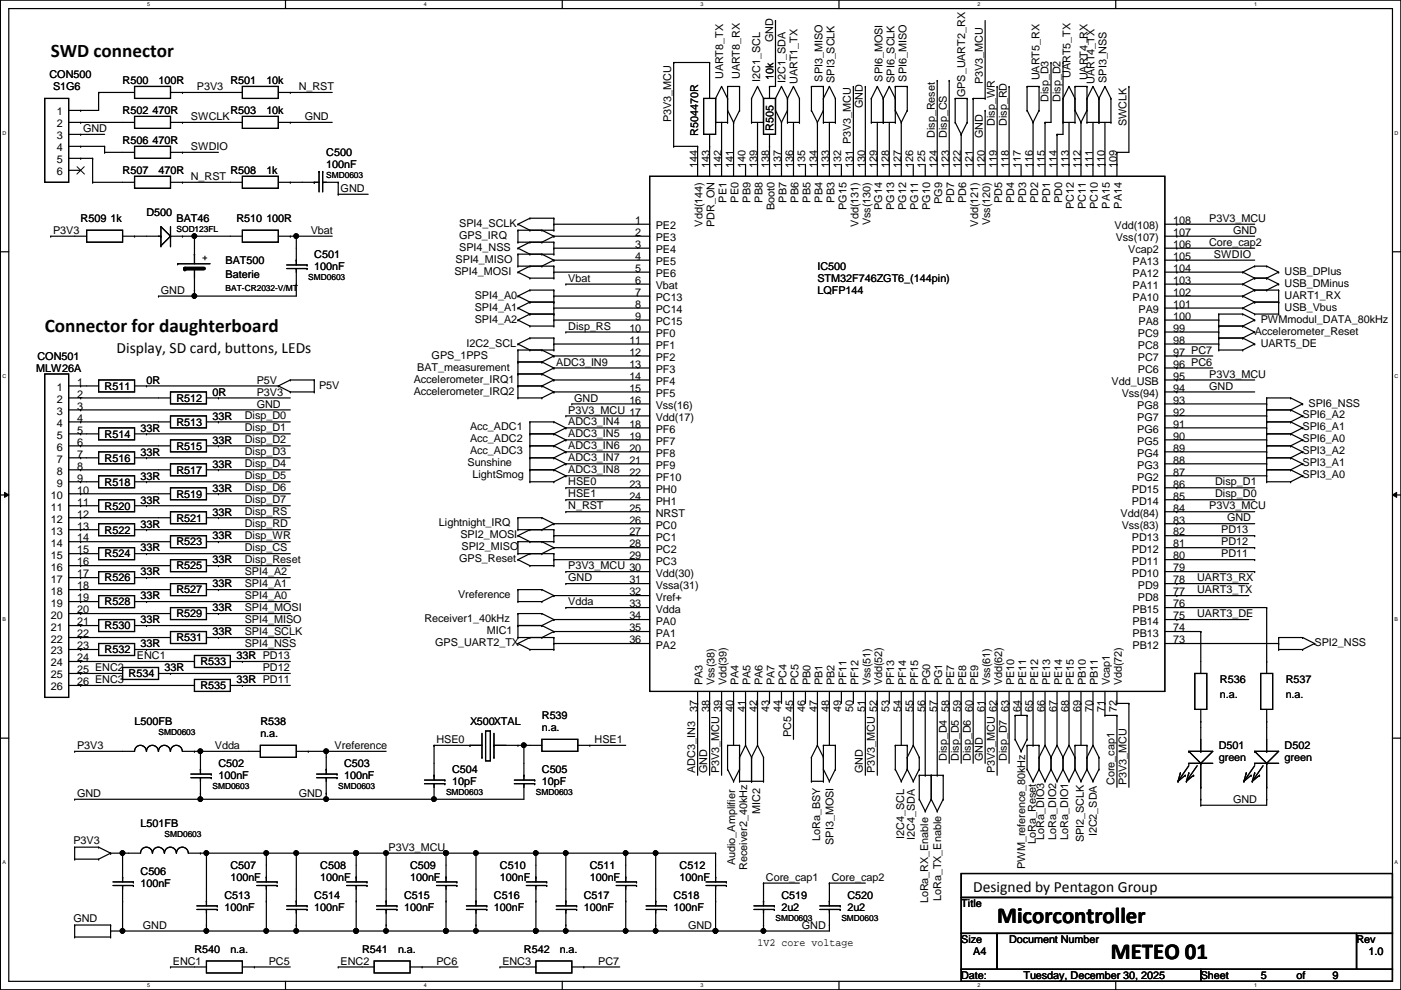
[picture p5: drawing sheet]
<svg xmlns="http://www.w3.org/2000/svg" width="297mm" height="210mm" viewBox="0 0 297 210" stroke-linecap="round" stroke-linejoin="round" font-family="sans-serif">
<defs><g id="words">
<g font-size="4.8">
<text x="211.4" y="195.7">Micorcontroller</text>
<text x="235.5" y="203.3">METEO 01</text>
</g>
<g font-size="4.1">
<text x="10.7" y="12">SWD connector</text>
<text x="9.5" y="70.4">Connector for daughterboard</text>
</g>
<g font-size="3.3">
<text x="24.7" y="74.8">Display, SD card, buttons, LEDs</text>
<text x="206.3" y="189.1">Designed by Pentagon Group</text>
</g>
<g font-size="2.3">
<text x="163.9" y="8.9" transform="rotate(-90 163.9 8.9)">GND</text>
<text x="10.5" y="16.6">CON500</text>
<text x="26" y="17.9">R500</text>
<text x="33.6" y="17.9">100R</text>
<text x="48.8" y="17.9">R501</text>
<text x="56.5" y="17.9">10k</text>
<text x="153.3" y="16.8" transform="rotate(-90 153.3 16.8)">UART8_TX</text>
<text x="156.9" y="16.8" transform="rotate(-90 156.9 16.8)">UART8_RX</text>
<text x="161.2" y="17.3" transform="rotate(-90 161.2 17.3)">I2C1_SCL</text>
<text x="164" y="17.1" transform="rotate(-90 164 17.1)">10k</text>
<text x="166.5" y="17.6" transform="rotate(-90 166.5 17.6)">I2C1_SDA</text>
<text x="169.1" y="17.8" transform="rotate(-90 169.1 17.8)">UART1_TX</text>
<text x="174.4" y="17.3" transform="rotate(-90 174.4 17.3)">SPI3_MISO</text>
<text x="177" y="17.6" transform="rotate(-90 177 17.6)">SPI3_SCLK</text>
<text x="187.1" y="17.3" transform="rotate(-90 187.1 17.3)">SPI6_MOSI</text>
<text x="189.7" y="17.6" transform="rotate(-90 189.7 17.6)">SPI6_SCLK</text>
<text x="192.2" y="17.3" transform="rotate(-90 192.2 17.3)">SPI6_MISO</text>
<text x="208.4" y="17.8" transform="rotate(-90 208.4 17.8)">P3V3_MCU</text>
<text x="220.4" y="17.1" transform="rotate(-90 220.4 17.1)">UART5_RX</text>
<text x="227" y="16.6" transform="rotate(-90 227 16.6)">UART5_TX</text>
<text x="230.5" y="17.1" transform="rotate(-90 230.5 17.1)">UART4_RX</text>
<text x="232.1" y="17.8" transform="rotate(-90 232.1 17.8)">UART4_TX</text>
<text x="234.6" y="17.6" transform="rotate(-90 234.6 17.6)">SPI3_NSS</text>
<text x="11.3" y="19.1">S1G6</text>
<text x="41.7" y="19.1">P3V3</text>
<text x="63.3" y="19.1">N_RST</text>
<text x="183" y="22.9" transform="rotate(-90 183 22.9)">GND</text>
<text x="204.6" y="20.6" transform="rotate(-90 204.6 20.6)">GPS_UART2_RX</text>
<text x="222.3" y="21.6" transform="rotate(-90 222.3 21.6)">Disp_D3</text>
<text x="224.9" y="21.6" transform="rotate(-90 224.9 21.6)">Disp_D2</text>
<text x="12" y="24.5">1</text>
<text x="12" y="27">2</text>
<text x="12" y="29.5">3</text>
<text x="17.6" y="28">GND</text>
<text x="26" y="24.2">R502 470R</text>
<text x="40.5" y="25.4">SWCLK</text>
<text x="48.8" y="24.2">R503</text>
<text x="56.5" y="24.2">10k</text>
<text x="64.6" y="25.4">GND</text>
<text x="142.3" y="26" transform="rotate(-90 142.3 26)">P3V3_MCU</text>
<text x="148" y="28.7" transform="rotate(-90 148 28.7)">R504470R</text>
<text x="164" y="27.7" transform="rotate(-90 164 27.7)">R505</text>
<text x="198.2" y="29.3" transform="rotate(-90 198.2 29.3)">Disp_Reset</text>
<text x="200.7" y="29.3" transform="rotate(-90 200.7 29.3)">Disp_CS</text>
<text x="208.4" y="29.3" transform="rotate(-90 208.4 29.3)">GND</text>
<text x="210.9" y="26.7" transform="rotate(-90 210.9 26.7)">Disp_WR</text>
<text x="213.4" y="26.7" transform="rotate(-90 213.4 26.7)">Disp_RD</text>
<text x="238.8" y="26.7" transform="rotate(-90 238.8 26.7)">SWCLK</text>
<text x="12" y="32.1">4</text>
<text x="12" y="34.6">5</text>
<text x="26" y="30.6">R506 470R</text>
<text x="40.5" y="31.8">SWDIO</text>
<text x="69.2" y="33.1">C500</text>
<text x="69.2" y="35.6">100nF</text>
<text x="147.9" y="35.6" transform="rotate(-90 147.9 35.6)">144</text>
<text x="150.4" y="35.6" transform="rotate(-90 150.4 35.6)">143</text>
<text x="152.9" y="35.6" transform="rotate(-90 152.9 35.6)">142</text>
<text x="155.5" y="35.6" transform="rotate(-90 155.5 35.6)">141</text>
<text x="158" y="35.6" transform="rotate(-90 158 35.6)">140</text>
<text x="160.6" y="35.6" transform="rotate(-90 160.6 35.6)">139</text>
<text x="163.1" y="35.6" transform="rotate(-90 163.1 35.6)">138</text>
<text x="165.6" y="35.6" transform="rotate(-90 165.6 35.6)">137</text>
<text x="168.2" y="35.6" transform="rotate(-90 168.2 35.6)">136</text>
<text x="170.7" y="35.6" transform="rotate(-90 170.7 35.6)">135</text>
<text x="173.3" y="35.6" transform="rotate(-90 173.3 35.6)">134</text>
<text x="175.8" y="35.6" transform="rotate(-90 175.8 35.6)">133</text>
<text x="178.3" y="35.6" transform="rotate(-90 178.3 35.6)">132</text>
<text x="180.9" y="35.6" transform="rotate(-90 180.9 35.6)">131 P3V3_MCU</text>
<text x="183.4" y="35.6" transform="rotate(-90 183.4 35.6)">130</text>
<text x="186" y="35.6" transform="rotate(-90 186 35.6)">129</text>
<text x="188.5" y="35.6" transform="rotate(-90 188.5 35.6)">128</text>
<text x="191" y="35.6" transform="rotate(-90 191 35.6)">127</text>
<text x="193.6" y="35.6" transform="rotate(-90 193.6 35.6)">126</text>
<text x="196.1" y="35.6" transform="rotate(-90 196.1 35.6)">125</text>
<text x="198.7" y="35.6" transform="rotate(-90 198.7 35.6)">124</text>
<text x="201.2" y="35.6" transform="rotate(-90 201.2 35.6)">123</text>
<text x="203.7" y="35.6" transform="rotate(-90 203.7 35.6)">122</text>
<text x="206.3" y="35.6" transform="rotate(-90 206.3 35.6)">121</text>
<text x="208.8" y="35.6" transform="rotate(-90 208.8 35.6)">120</text>
<text x="211.4" y="35.6" transform="rotate(-90 211.4 35.6)">119</text>
<text x="213.9" y="35.6" transform="rotate(-90 213.9 35.6)">118</text>
<text x="216.4" y="35.6" transform="rotate(-90 216.4 35.6)">117</text>
<text x="219" y="35.6" transform="rotate(-90 219 35.6)">116</text>
<text x="221.5" y="35.6" transform="rotate(-90 221.5 35.6)">115</text>
<text x="224.1" y="35.6" transform="rotate(-90 224.1 35.6)">114</text>
<text x="226.6" y="35.6" transform="rotate(-90 226.6 35.6)">113</text>
<text x="229.1" y="35.6" transform="rotate(-90 229.1 35.6)">112</text>
<text x="231.7" y="35.6" transform="rotate(-90 231.7 35.6)">111</text>
<text x="234.2" y="35.6" transform="rotate(-90 234.2 35.6)">110</text>
<text x="236.8" y="35.6" transform="rotate(-90 236.8 35.6)">109</text>
<text x="12" y="37.2">6</text>
<text x="26" y="36.9">R507</text>
<text x="33.6" y="36.9">470R</text>
<text x="40.5" y="38.1">N_RST</text>
<text x="48.8" y="36.9">R508</text>
<text x="56.5" y="36.9">1k</text>
<text x="72.2" y="40.7">GND</text>
<text x="17.1" y="47.1">R509 1k</text>
<text x="31.1" y="45.8">D500</text>
<text x="37.4" y="47.1">BAT46</text>
<text x="50.1" y="47.1">R510 100R</text>
<text x="134.7" y="47.5">1</text>
<text x="154" y="43" transform="rotate(-90 154 43)">PE1</text>
<text x="156.6" y="43" transform="rotate(-90 156.6 43)">PE0</text>
<text x="159.1" y="43" transform="rotate(-90 159.1 43)">PB9</text>
<text x="161.7" y="43" transform="rotate(-90 161.7 43)">PB8</text>
<text x="164.2" y="44.6" transform="rotate(-90 164.2 44.6)">Boot0</text>
<text x="166.7" y="43" transform="rotate(-90 166.7 43)">PB7</text>
<text x="169.3" y="43" transform="rotate(-90 169.3 43)">PB6</text>
<text x="171.8" y="43" transform="rotate(-90 171.8 43)">PB5</text>
<text x="174.4" y="43" transform="rotate(-90 174.4 43)">PB4</text>
<text x="176.9" y="43" transform="rotate(-90 176.9 43)">PB3</text>
<text x="179.4" y="44.5" transform="rotate(-90 179.4 44.5)">PG15</text>
<text x="184.5" y="47.8" transform="rotate(-90 184.5 47.8)">Vss(130)</text>
<text x="187.1" y="44.5" transform="rotate(-90 187.1 44.5)">PG14</text>
<text x="189.6" y="44.5" transform="rotate(-90 189.6 44.5)">PG13</text>
<text x="192.1" y="44.5" transform="rotate(-90 192.1 44.5)">PG12</text>
<text x="194.7" y="44.5" transform="rotate(-90 194.7 44.5)">PG11</text>
<text x="197.2" y="44.5" transform="rotate(-90 197.2 44.5)">PG10</text>
<text x="199.8" y="43.2" transform="rotate(-90 199.8 43.2)">PG9</text>
<text x="202.3" y="43.1" transform="rotate(-90 202.3 43.1)">PD7</text>
<text x="204.8" y="43.1" transform="rotate(-90 204.8 43.1)">PD6</text>
<text x="209.9" y="47.8" transform="rotate(-90 209.9 47.8)">Vss(120)</text>
<text x="212.5" y="43.1" transform="rotate(-90 212.5 43.1)">PD5</text>
<text x="215" y="43.1" transform="rotate(-90 215 43.1)">PD4</text>
<text x="217.5" y="43.1" transform="rotate(-90 217.5 43.1)">PD3</text>
<text x="220.1" y="43.1" transform="rotate(-90 220.1 43.1)">PD2</text>
<text x="222.6" y="43.1" transform="rotate(-90 222.6 43.1)">PD1</text>
<text x="225.2" y="43.1" transform="rotate(-90 225.2 43.1)">PD0</text>
<text x="227.7" y="44.4" transform="rotate(-90 227.7 44.4)">PC12</text>
<text x="230.2" y="44.4" transform="rotate(-90 230.2 44.4)">PC11</text>
<text x="232.8" y="44.4" transform="rotate(-90 232.8 44.4)">PC10</text>
<text x="235.3" y="44.2" transform="rotate(-90 235.3 44.2)">PA15</text>
<text x="237.9" y="44.2" transform="rotate(-90 237.9 44.2)">PA14</text>
<text x="248.7" y="47.5">108</text>
<text x="256.4" y="47">P3V3_MCU</text>
<text x="11.3" y="49.6">P3V3</text>
<text x="65.9" y="49.6">Vbat</text>
<text x="97.4" y="50.6">GPS_IRQ</text>
<text x="97.4" y="48.1">SPI4_SCLK</text>
<text x="97.4" y="53.2">SPI4_NSS</text>
<text x="134.7" y="50">2</text>
<text x="134.7" y="52.6">3</text>
<text x="139" y="48.6">PE2</text>
<text x="139" y="51.1">PE3</text>
<text x="139" y="53.7">PE4</text>
<text x="149" y="48" transform="rotate(-90 149 48)">Vdd(144)</text>
<text x="151.5" y="48.2" transform="rotate(-90 151.5 48.2)">PDR_ON</text>
<text x="182" y="48" transform="rotate(-90 182 48)">Vdd(131)</text>
<text x="207.4" y="48" transform="rotate(-90 207.4 48)">Vdd(121)</text>
<text x="236.3" y="48.6">Vdd(108)</text>
<text x="236.6" y="51.1">Vss(107)</text>
<text x="239.2" y="53.7">Vcap2</text>
<text x="248.7" y="52.6">106</text>
<text x="248.7" y="50">107</text>
<text x="256.4" y="52.1">Core_cap2</text>
<text x="261.4" y="49.6">GND</text>
<text x="42.8" y="54.1" transform="rotate(90 42.8 54.1)">+</text>
<text x="47.8" y="56">BAT500</text>
<text x="47.8" y="59">Baterie</text>
<text x="66.6" y="54.7">C501</text>
<text x="66.6" y="57.2">100nF</text>
<text x="96.3" y="58.3">SPI4_MOSI</text>
<text x="96.6" y="55.7">SPI4_MISO</text>
<text x="120.5" y="59.7">Vbat</text>
<text x="134.7" y="55.1">4</text>
<text x="134.7" y="57.7">5</text>
<text x="139" y="56.2">PE5</text>
<text x="139" y="58.8">PE6</text>
<text x="173.3" y="57.2">IC500</text>
<text x="173.3" y="59.8">STM32F746ZGT6_(144pin)</text>
<text x="240.1" y="58.8">PA12</text>
<text x="240.1" y="56.2">PA13</text>
<text x="248.7" y="57.7">104</text>
<text x="248.7" y="55.1">105</text>
<text x="257.4" y="54.7">SWDIO</text>
<text x="272.4" y="58.3">USB_DPlus</text>
<text x="34.1" y="62.3">GND</text>
<text x="100.7" y="63.3">SPI4_A0</text>
<text x="100.7" y="65.9">SPI4_A1</text>
<text x="134.7" y="60.2">6</text>
<text x="134.7" y="62.7">7</text>
<text x="134.7" y="65.3">8</text>
<text x="139" y="61.3">Vbat</text>
<text x="139" y="63.8">PC13</text>
<text x="173.3" y="62.3">LQFP144</text>
<text x="240.1" y="63.8">PA10</text>
<text x="240.1" y="61.3">PA11</text>
<text x="248.7" y="65.3">101</text>
<text x="248.7" y="62.7">102</text>
<text x="248.7" y="60.2">103</text>
<text x="272.4" y="60.8">USB_DMinus</text>
<text x="272.4" y="65.9">USB_Vbus</text>
<text x="272.4" y="63.3">UART1_RX</text>
<text x="100.7" y="68.4">SPI4_A2</text>
<text x="120.5" y="69.9">Disp_RS</text>
<text x="133.4" y="70.4">10</text>
<text x="134.7" y="67.8">9</text>
<text x="139" y="66.4">PC14</text>
<text x="139" y="68.9">PC15</text>
<text x="139" y="71.5">PF0</text>
<text x="241.3" y="71.5">PC9</text>
<text x="241.4" y="68.9">PA8</text>
<text x="241.4" y="66.4">PA9</text>
<text x="248.7" y="67.8">100</text>
<text x="248.7" y="70.4">99</text>
<text x="266" y="71">Accelerometer_Reset</text>
<text x="267.3" y="68.4">PWMmodul_DATA_80kHz</text>
<text x="8" y="76.3">CON501</text>
<text x="91.5" y="76">GPS_1PPS</text>
<text x="98.9" y="73.5">I2C2_SCL</text>
<text x="117.9" y="77.5">ADC3_IN9</text>
<text x="133.4" y="72.9">11</text>
<text x="133.4" y="75.4">12</text>
<text x="133.4" y="78">13</text>
<text x="139" y="74">PF1</text>
<text x="139" y="76.5">PF2</text>
<text x="241.3" y="76.5">PC7</text>
<text x="241.3" y="74">PC8</text>
<text x="248.7" y="78">96 PC6</text>
<text x="248.7" y="75.4">97 PC7</text>
<text x="248.7" y="72.9">98</text>
<text x="267.3" y="73.5">UART5_DE</text>
<text x="7.7" y="78.8">MLW26A</text>
<text x="12" y="82.9">1</text>
<text x="16.3" y="81.8">1</text>
<text x="22.2" y="82.6">R511</text>
<text x="31.1" y="81.4">0R</text>
<text x="45" y="83.9">0R</text>
<text x="54.4" y="81.3">P5V</text>
<text x="54.4" y="83.9">P3V3</text>
<text x="67.6" y="82.4">P5V</text>
<text x="87.7" y="81.1">Accelerometer_IRQ1</text>
<text x="87.7" y="83.7">Accelerometer_IRQ2</text>
<text x="88.5" y="78.6">BAT_measurement</text>
<text x="133.4" y="80.5">14</text>
<text x="133.4" y="83.1">15</text>
<text x="139" y="79.1">PF3</text>
<text x="139" y="81.6">PF4</text>
<text x="235.7" y="81.6">Vdd_USB</text>
<text x="241.3" y="79.1">PC6</text>
<text x="248.7" y="83.1">94</text>
<text x="248.7" y="80.5">95</text>
<text x="256.4" y="82.6">GND</text>
<text x="256.4" y="80.1">P3V3_MCU</text>
<text x="12" y="85.4">2</text>
<text x="12" y="88">3</text>
<text x="16.3" y="84.3">2</text>
<text x="16.3" y="86.9">3</text>
<text x="16.3" y="89.4">4</text>
<text x="37.4" y="85.2">R512</text>
<text x="45" y="89">33R</text>
<text x="51.9" y="88.9">Disp_D0</text>
<text x="54.4" y="86.4">GND</text>
<text x="120.5" y="87.7">P3V3_MCU 17</text>
<text x="121.7" y="85.1">GND</text>
<text x="133.4" y="85.6">16</text>
<text x="139" y="84.2">PF5</text>
<text x="139" y="86.7">Vss(16)</text>
<text x="139" y="89.2">Vdd(17)</text>
<text x="237.8" y="84.2">Vss(94)</text>
<text x="241.1" y="89.2">PG7</text>
<text x="241.1" y="86.7">PG8</text>
<text x="248.7" y="88.1">92</text>
<text x="248.7" y="85.6">93</text>
<text x="276.2" y="88.7">SPI6_A2</text>
<text x="277.4" y="86.2">SPI6_NSS</text>
<text x="12" y="90.5">4</text>
<text x="12" y="93">5</text>
<text x="12" y="95.6">6</text>
<text x="16.3" y="91.9">5</text>
<text x="16.3" y="94.5">6</text>
<text x="22.2" y="92.8">R514</text>
<text x="29.8" y="91.5">33R</text>
<text x="37.4" y="90.3">R513</text>
<text x="37.4" y="95.3">R515</text>
<text x="45" y="94.1">33R</text>
<text x="51.9" y="91.5">Disp_D1</text>
<text x="51.9" y="94">Disp_D2</text>
<text x="99.6" y="91.3">Acc_ADC1</text>
<text x="99.6" y="93.8">Acc_ADC2</text>
<text x="120.5" y="90.2">ADC3_IN4</text>
<text x="120.5" y="92.8">ADC3_IN5</text>
<text x="120.5" y="95.3">ADC3_IN6</text>
<text x="133.4" y="90.7">18</text>
<text x="133.4" y="93.2">19</text>
<text x="133.4" y="95.8">20</text>
<text x="139" y="91.8">PF6</text>
<text x="139" y="94.3">PF7</text>
<text x="241.1" y="94.3">PG5</text>
<text x="241.1" y="91.8">PG6</text>
<text x="248.7" y="95.8">89</text>
<text x="248.7" y="93.2">90</text>
<text x="248.7" y="90.7">91</text>
<text x="276.2" y="93.8">SPI6_A0</text>
<text x="276.2" y="91.3">SPI6_A1</text>
<text x="12" y="98.1">7</text>
<text x="12" y="100.7">8</text>
<text x="16.3" y="97">7</text>
<text x="16.3" y="99.6">8</text>
<text x="22.2" y="97.9">R516</text>
<text x="29.8" y="96.6">33R</text>
<text x="29.8" y="101.7">33R</text>
<text x="37.4" y="100.4">R517</text>
<text x="45" y="99.1">33R</text>
<text x="51.9" y="99.1">Disp_D4</text>
<text x="51.9" y="96.6">Disp_D3</text>
<text x="51.9" y="101.6">Disp_D5</text>
<text x="99.1" y="98.9">Sunshine</text>
<text x="99.6" y="96.4">Acc_ADC3</text>
<text x="100.2" y="101.4">LightSmog</text>
<text x="120.5" y="97.8">ADC3_IN7</text>
<text x="120.5" y="100.4">ADC3_IN8</text>
<text x="133.4" y="98.3">21</text>
<text x="133.4" y="100.8">22</text>
<text x="139" y="96.9">PF8</text>
<text x="139" y="99.4">PF9</text>
<text x="139" y="101.9">PF10</text>
<text x="241.1" y="101.9">PG2</text>
<text x="241.1" y="99.4">PG3</text>
<text x="241.1" y="96.9">PG4</text>
<text x="248.7" y="100.8">87</text>
<text x="248.7" y="98.3">88</text>
<text x="276.2" y="101.4">SPI3_A0</text>
<text x="276.2" y="98.9">SPI3_A1</text>
<text x="276.2" y="96.4">SPI3_A2</text>
<text x="10.7" y="105.7">10</text>
<text x="12" y="103.2">9</text>
<text x="16.3" y="104.6">10</text>
<text x="16.3" y="107.2">11</text>
<text x="16.3" y="102.1">9</text>
<text x="22.2" y="103">R518</text>
<text x="29.8" y="106.8">33R</text>
<text x="37.4" y="105.5">R519</text>
<text x="45" y="104.2">33R</text>
<text x="51.9" y="104.2">Disp_D6</text>
<text x="51.9" y="106.7">Disp_D7</text>
<text x="120.5" y="108">N_RST</text>
<text x="120.5" y="102.9">HSE0</text>
<text x="120.5" y="105.5">HSE1</text>
<text x="133.4" y="103.4">23</text>
<text x="133.4" y="105.9">24</text>
<text x="139" y="104.5">PH0</text>
<text x="139" y="107">PH1</text>
<text x="240" y="107">PD14</text>
<text x="240" y="104.5">PD15</text>
<text x="248.7" y="105.9">85</text>
<text x="248.7" y="103.4">86</text>
<text x="256.4" y="108">P3V3_MCU</text>
<text x="257.6" y="105.5">Disp_D0</text>
<text x="257.6" y="102.9">Disp_D1</text>
<text x="10.7" y="108.3">11</text>
<text x="10.7" y="110.8">12</text>
<text x="10.7" y="113.4">13</text>
<text x="16.3" y="109.7">12</text>
<text x="16.3" y="112.3">13</text>
<text x="22.2" y="108">R520</text>
<text x="22.2" y="113.1">R522</text>
<text x="29.8" y="111.8">33R</text>
<text x="37.4" y="110.6">R521</text>
<text x="45" y="109.3">33R</text>
<text x="51.9" y="109.3">Disp_RS</text>
<text x="51.9" y="111.8">Disp_RD</text>
<text x="93" y="111.6">Lightnight_IRQ</text>
<text x="133.4" y="108.5">25</text>
<text x="133.4" y="111">26</text>
<text x="133.4" y="113.5">27</text>
<text x="139" y="109.6">NRST</text>
<text x="139" y="112.1">PC0</text>
<text x="237.6" y="109.6">Vdd(84)</text>
<text x="237.8" y="112.1">Vss(83)</text>
<text x="248.7" y="113.5">82</text>
<text x="248.7" y="111">83</text>
<text x="248.7" y="108.5">84</text>
<text x="258.9" y="113.1">PD13</text>
<text x="260.2" y="110.5">GND</text>
<text x="10.7" y="115.9">14</text>
<text x="10.7" y="118.4">15</text>
<text x="16.3" y="114.8">14</text>
<text x="16.3" y="117.3">15</text>
<text x="16.3" y="119.9">16</text>
<text x="22.2" y="118.2">R524</text>
<text x="29.8" y="116.9">33R</text>
<text x="37.4" y="115.7">R523</text>
<text x="45" y="119.5">33R</text>
<text x="45" y="114.4">33R</text>
<text x="51.9" y="114.3">Disp_WR</text>
<text x="51.9" y="119.4">Disp_Reset</text>
<text x="51.9" y="116.9">Disp_CS</text>
<text x="97.4" y="119.2">GPS_Reset</text>
<text x="97.6" y="114.1">SPI2_MOSI</text>
<text x="97.9" y="116.7">SPI2_MISO</text>
<text x="133.4" y="118.6">29</text>
<text x="133.4" y="116.1">28</text>
<text x="139" y="114.6">PC1</text>
<text x="139" y="119.7">PC3</text>
<text x="139" y="117.2">PC2</text>
<text x="240" y="119.7">PD11</text>
<text x="240" y="117.2">PD12</text>
<text x="240" y="114.6">PD13</text>
<text x="248.7" y="118.6">80</text>
<text x="248.7" y="116.1">81</text>
<text x="258.9" y="115.6">PD12</text>
<text x="258.9" y="118.2">PD11</text>
<text x="10.7" y="121">16</text>
<text x="10.7" y="123.5">17</text>
<text x="16.3" y="122.4">17</text>
<text x="16.3" y="125">18</text>
<text x="22.2" y="123.3">R526</text>
<text x="29.8" y="122">33R</text>
<text x="37.4" y="125.8">R527</text>
<text x="37.4" y="120.7">R525</text>
<text x="45" y="124.5">33R</text>
<text x="51.9" y="124.5">SPI4_A1</text>
<text x="51.9" y="122">SPI4_A2</text>
<text x="120.5" y="123.2">GND</text>
<text x="120.5" y="120.7">P3V3_MCU 30</text>
<text x="133.4" y="123.7">31</text>
<text x="139" y="122.3">Vdd(30)</text>
<text x="139" y="124.8">Vssa(31)</text>
<text x="240" y="122.3">PD10</text>
<text x="241.3" y="124.8">PD9</text>
<text x="248.7" y="121.2">79</text>
<text x="248.7" y="123.7">78</text>
<text x="253.8" y="123.2">UART3_RX</text>
<text x="253.8" y="125.8">UART3_TX</text>
<text x="10.7" y="126.1">18</text>
<text x="10.7" y="128.6">19</text>
<text x="10.7" y="131.1">20</text>
<text x="16.3" y="127.5">19</text>
<text x="16.3" y="130">20</text>
<text x="22.2" y="128.4">R528</text>
<text x="29.8" y="127.1">33R</text>
<text x="37.4" y="130.9">R529</text>
<text x="45" y="129.6">33R</text>
<text x="51.9" y="129.6">SPI4_MOSI</text>
<text x="51.9" y="127">SPI4_A0</text>
<text x="90" y="131.9">Receiver1_40kHz</text>
<text x="97.1" y="126.8">Vreference</text>
<text x="120.5" y="128.3">Vdda</text>
<text x="133.4" y="126.2">32</text>
<text x="133.4" y="128.8">33</text>
<text x="133.4" y="131.3">34</text>
<text x="139" y="127.3">Vref+</text>
<text x="139" y="129.9">Vdda</text>
<text x="240.1" y="129.9">PB15</text>
<text x="241.3" y="127.3">PD8</text>
<text x="248.7" y="131.3">75</text>
<text x="248.7" y="128.8">76</text>
<text x="248.7" y="126.2">77</text>
<text x="253.8" y="130.9">UART3_DE</text>
<text x="10.7" y="133.7">21</text>
<text x="10.7" y="136.2">22</text>
<text x="16.3" y="132.6">21</text>
<text x="16.3" y="135.1">22</text>
<text x="16.3" y="137.7">23</text>
<text x="22.2" y="133.4">R530</text>
<text x="29.8" y="132.2">33R</text>
<text x="29.8" y="137.2">33R</text>
<text x="37.4" y="136">R531</text>
<text x="45" y="134.7">33R</text>
<text x="51.9" y="132.1">SPI4_MISO</text>
<text x="51.9" y="134.7">SPI4_SCLK</text>
<text x="51.9" y="137.2">SPI4_NSS</text>
<text x="92.3" y="137">GPS_UART2_TX</text>
<text x="103.2" y="134.5">MIC1</text>
<text x="133.4" y="133.9">35</text>
<text x="133.4" y="136.4">36</text>
<text x="139" y="132.4">PA0</text>
<text x="139" y="135">PA1</text>
<text x="139" y="137.5">PA2</text>
<text x="240.1" y="137.5">PB12</text>
<text x="240.1" y="135">PB13</text>
<text x="240.1" y="132.4">PB14</text>
<text x="248.7" y="136.4">73</text>
<text x="248.7" y="133.9">74</text>
<text x="278.7" y="137">SPI2_NSS</text>
<text x="10.7" y="138.8">23</text>
<text x="10.7" y="141.3">24</text>
<text x="10.7" y="143.8">25</text>
<text x="16.3" y="140.2">24</text>
<text x="16.3" y="142.7">25 ENC2</text>
<text x="22.2" y="138.5">R532</text>
<text x="27.3" y="143.6">R534</text>
<text x="29" y="139.7">ENC1</text>
<text x="34.9" y="142.3">33R</text>
<text x="42.5" y="141.1">R533</text>
<text x="50.1" y="139.8">33R PD13</text>
<text x="55.7" y="142.3">PD12</text>
<text x="10.7" y="146.4">26</text>
<text x="16.3" y="145.3">26 ENC3</text>
<text x="42.5" y="146.1">R535</text>
<text x="50.1" y="144.9">33R PD11</text>
<text x="149" y="145.3" transform="rotate(-90 149 145.3)">PA3</text>
<text x="151.5" y="145.3" transform="rotate(-90 151.5 145.3)">Vss(38)</text>
<text x="154" y="145.3" transform="rotate(-90 154 145.3)">Vdd(39)</text>
<text x="156.6" y="145.3" transform="rotate(-90 156.6 145.3)">PA4</text>
<text x="159.1" y="145.3" transform="rotate(-90 159.1 145.3)">PA5</text>
<text x="161.7" y="145.3" transform="rotate(-90 161.7 145.3)">PA6</text>
<text x="164.2" y="145.3" transform="rotate(-90 164.2 145.3)">PA7</text>
<text x="166.7" y="145.3" transform="rotate(-90 166.7 145.3)">PC4</text>
<text x="169.3" y="145.3" transform="rotate(-90 169.3 145.3)">PC5</text>
<text x="171.8" y="145.3" transform="rotate(-90 171.8 145.3)">PB0</text>
<text x="174.4" y="145.3" transform="rotate(-90 174.4 145.3)">PB1</text>
<text x="176.9" y="145.3" transform="rotate(-90 176.9 145.3)">PB2</text>
<text x="179.4" y="145.3" transform="rotate(-90 179.4 145.3)">PF11</text>
<text x="182" y="145.3" transform="rotate(-90 182 145.3)">PF12</text>
<text x="184.5" y="145.3" transform="rotate(-90 184.5 145.3)">Vss(51)</text>
<text x="187.1" y="145.3" transform="rotate(-90 187.1 145.3)">Vdd(52)</text>
<text x="189.6" y="145.3" transform="rotate(-90 189.6 145.3)">PF13</text>
<text x="192.1" y="145.3" transform="rotate(-90 192.1 145.3)">PF14</text>
<text x="194.7" y="145.3" transform="rotate(-90 194.7 145.3)">PF15</text>
<text x="197.2" y="145.3" transform="rotate(-90 197.2 145.3)">PG0</text>
<text x="199.8" y="145.3" transform="rotate(-90 199.8 145.3)">PG1</text>
<text x="202.3" y="145.3" transform="rotate(-90 202.3 145.3)">PE7</text>
<text x="204.8" y="145.3" transform="rotate(-90 204.8 145.3)">PE8</text>
<text x="207.4" y="145.3" transform="rotate(-90 207.4 145.3)">PE9</text>
<text x="209.9" y="145.3" transform="rotate(-90 209.9 145.3)">Vss(61)</text>
<text x="212.5" y="145.3" transform="rotate(-90 212.5 145.3)">Vdd(62)</text>
<text x="215" y="145.3" transform="rotate(-90 215 145.3)">PE10</text>
<text x="217.5" y="145.3" transform="rotate(-90 217.5 145.3)">PE11</text>
<text x="220.1" y="145.3" transform="rotate(-90 220.1 145.3)">PE12</text>
<text x="222.6" y="145.3" transform="rotate(-90 222.6 145.3)">PE13</text>
<text x="225.2" y="145.3" transform="rotate(-90 225.2 145.3)">PE14</text>
<text x="227.7" y="145.3" transform="rotate(-90 227.7 145.3)">PE15</text>
<text x="230.2" y="145.3" transform="rotate(-90 230.2 145.3)">PB10</text>
<text x="232.8" y="145.3" transform="rotate(-90 232.8 145.3)">PB11</text>
<text x="235.3" y="145.3" transform="rotate(-90 235.3 145.3)">Vcap1</text>
<text x="237.9" y="145.3" transform="rotate(-90 237.9 145.3)">Vdd(72)</text>
<text x="258.7" y="144.9">R536</text>
<text x="258.7" y="147.9">n.a.</text>
<text x="272.6" y="144.9">R537</text>
<text x="272.6" y="147.9">n.a.</text>
<text x="28.5" y="153.8">L500FB</text>
<text x="55.2" y="153.8">R538</text>
<text x="99.6" y="153.8">X500XTAL</text>
<text x="114.9" y="152.5">R539</text>
<text x="114.9" y="155">n.a.</text>
<text x="147.9" y="150.9" transform="rotate(-90 147.9 150.9)">37</text>
<text x="150.4" y="150.9" transform="rotate(-90 150.4 150.9)">38</text>
<text x="155.5" y="150.9" transform="rotate(-90 155.5 150.9)">40</text>
<text x="158" y="150.9" transform="rotate(-90 158 150.9)">41</text>
<text x="160.6" y="150.9" transform="rotate(-90 160.6 150.9)">42</text>
<text x="163.1" y="150.9" transform="rotate(-90 163.1 150.9)">43</text>
<text x="165.6" y="150.9" transform="rotate(-90 165.6 150.9)">44</text>
<text x="168.2" y="150.9" transform="rotate(-90 168.2 150.9)">45</text>
<text x="170.7" y="150.9" transform="rotate(-90 170.7 150.9)">46</text>
<text x="173.3" y="150.9" transform="rotate(-90 173.3 150.9)">47</text>
<text x="175.8" y="150.9" transform="rotate(-90 175.8 150.9)">48</text>
<text x="178.3" y="150.9" transform="rotate(-90 178.3 150.9)">49</text>
<text x="180.9" y="150.9" transform="rotate(-90 180.9 150.9)">50</text>
<text x="183.4" y="150.9" transform="rotate(-90 183.4 150.9)">51</text>
<text x="188.5" y="150.9" transform="rotate(-90 188.5 150.9)">53</text>
<text x="191" y="150.9" transform="rotate(-90 191 150.9)">54</text>
<text x="193.6" y="150.9" transform="rotate(-90 193.6 150.9)">55</text>
<text x="196.1" y="150.9" transform="rotate(-90 196.1 150.9)">56</text>
<text x="198.7" y="150.9" transform="rotate(-90 198.7 150.9)">57</text>
<text x="201.2" y="150.9" transform="rotate(-90 201.2 150.9)">58</text>
<text x="203.7" y="150.9" transform="rotate(-90 203.7 150.9)">59</text>
<text x="206.3" y="150.9" transform="rotate(-90 206.3 150.9)">60</text>
<text x="208.8" y="150.9" transform="rotate(-90 208.8 150.9)">61</text>
<text x="213.9" y="150.9" transform="rotate(-90 213.9 150.9)">63</text>
<text x="216.4" y="150.9" transform="rotate(-90 216.4 150.9)">64</text>
<text x="219" y="150.9" transform="rotate(-90 219 150.9)">65</text>
<text x="221.5" y="150.9" transform="rotate(-90 221.5 150.9)">66</text>
<text x="224.1" y="150.9" transform="rotate(-90 224.1 150.9)">67</text>
<text x="226.6" y="150.9" transform="rotate(-90 226.6 150.9)">68</text>
<text x="229.1" y="150.9" transform="rotate(-90 229.1 150.9)">69</text>
<text x="231.7" y="150.9" transform="rotate(-90 231.7 150.9)">70</text>
<text x="234.2" y="150.9" transform="rotate(-90 234.2 150.9)">71</text>
<text x="236.8" y="150.9" transform="rotate(-90 236.8 150.9)">72</text>
<text x="16.3" y="158.8">P3V3</text>
<text x="45.5" y="158.8">Vdda</text>
<text x="55.2" y="156.3">n.a.</text>
<text x="70.9" y="158.8">Vreference</text>
<text x="92.5" y="157.5">HSE0</text>
<text x="126.1" y="157.5">HSE1</text>
<text x="167.7" y="156.3" transform="rotate(-90 167.7 156.3)">PC5</text>
<text x="200.7" y="161.3" transform="rotate(-90 200.7 161.3)">Disp_D4</text>
<text x="203.3" y="161.3" transform="rotate(-90 203.3 161.3)">Disp_D5</text>
<text x="205.8" y="161.3" transform="rotate(-90 205.8 161.3)">Disp_D6</text>
<text x="208.4" y="161.3" transform="rotate(-90 208.4 161.3)">GND</text>
<text x="213.4" y="161.3" transform="rotate(-90 213.4 161.3)">Disp_D7</text>
<text x="258.4" y="158.8">D501</text>
<text x="258.4" y="161.4">green</text>
<text x="272.4" y="158.8">D502</text>
<text x="272.4" y="161.4">green</text>
<text x="46.3" y="162.6">C502</text>
<text x="46.3" y="165.2">100nF</text>
<text x="73" y="162.6">C503</text>
<text x="73" y="165.2">100nF</text>
<text x="95.8" y="163.9">C504</text>
<text x="95.8" y="166.5">10pF</text>
<text x="114.9" y="163.9">C505</text>
<text x="114.9" y="166.5">10pF</text>
<text x="147.4" y="163.9" transform="rotate(-90 147.4 163.9)">ADC3_IN3</text>
<text x="149.9" y="163.9" transform="rotate(-90 149.9 163.9)">GND</text>
<text x="152.5" y="163.9" transform="rotate(-90 152.5 163.9)">P3V3_MCU 39</text>
<text x="183" y="163.9" transform="rotate(-90 183 163.9)">GND</text>
<text x="185.5" y="163.9" transform="rotate(-90 185.5 163.9)">P3V3_MCU 52</text>
<text x="210.9" y="163.9" transform="rotate(-90 210.9 163.9)">P3V3_MCU 62</text>
<text x="236.3" y="166.4" transform="rotate(-90 236.3 166.4)">Core_cap1</text>
<text x="238.8" y="166.4" transform="rotate(-90 238.8 166.4)">P3V3_MCU</text>
<text x="16.3" y="169">GND</text>
<text x="63.3" y="169">GND</text>
<text x="161.2" y="172.5" transform="rotate(-90 161.2 172.5)">MIC2</text>
<text x="261.4" y="170.2">GND</text>
<text x="15.6" y="178.9">P3V3</text>
<text x="29.8" y="175.3">L501FB</text>
<text x="173.9" y="178.4" transform="rotate(-90 173.9 178.4)">LoRa_BSY</text>
<text x="176.7" y="179.1" transform="rotate(-90 176.7 179.1)">SPI3_MOSI</text>
<text x="191.7" y="177.8" transform="rotate(-90 191.7 177.8)">I2C4_SCL</text>
<text x="194" y="178.1" transform="rotate(-90 194 178.1)">I2C4_SDA</text>
<text x="219.6" y="178.9" transform="rotate(-90 219.6 178.9)">LoRa_Reset</text>
<text x="221.4" y="178.1" transform="rotate(-90 221.4 178.1)">LoRa_DIO3</text>
<text x="223.9" y="178.1" transform="rotate(-90 223.9 178.1)">LoRa_DIO2</text>
<text x="226.5" y="178.1" transform="rotate(-90 226.5 178.1)">LoRa_DIO1</text>
<text x="229.8" y="178.6" transform="rotate(-90 229.8 178.6)">SPI2_SCLK</text>
<text x="232.6" y="177.3" transform="rotate(-90 232.6 177.3)">I2C2_SDA</text>
<text x="29.8" y="185.5">C506</text>
<text x="48.8" y="184.2">C507</text>
<text x="67.9" y="184.2">C508</text>
<text x="82.4" y="180.4">P3V3_MCU</text>
<text x="86.9" y="184.2">C509</text>
<text x="106" y="184.2">C510</text>
<text x="125" y="184.2">C511</text>
<text x="144.1" y="184.2">C512</text>
<text x="155.9" y="183.4" transform="rotate(-90 155.9 183.4)">Audio_Amplifier</text>
<text x="158.4" y="184.4" transform="rotate(-90 158.4 184.4)">Receiver2_40kHz</text>
<text x="217.3" y="184.2" transform="rotate(-90 217.3 184.2)">PWM_reference_80kHz</text>
<text x="29.8" y="188">100nF</text>
<text x="47.6" y="190.6">C513</text>
<text x="48.8" y="186.8">100nF</text>
<text x="66.6" y="190.6">C514</text>
<text x="67.9" y="186.8">100nF</text>
<text x="85.7" y="190.6">C515</text>
<text x="86.9" y="186.8">100nF</text>
<text x="104.7" y="190.6">C516</text>
<text x="106" y="186.8">100nF</text>
<text x="123.8" y="190.6">C517</text>
<text x="125" y="186.8">100nF</text>
<text x="142.8" y="190.6">C518</text>
<text x="144.1" y="186.8">100nF</text>
<text x="162.4" y="186.7">Core_cap1</text>
<text x="165.7" y="190.6">C519</text>
<text x="176.4" y="186.7">Core_cap2</text>
<text x="179.7" y="190.6">C520</text>
<text x="196.8" y="191.6" transform="rotate(-90 196.8 191.6)">LoRa_RX_Enable</text>
<text x="199.6" y="191.1" transform="rotate(-90 199.6 191.1)">LoRa_TX_Enable</text>
<text x="15.6" y="195.4">GND</text>
<text x="30.3" y="196.9">GND</text>
<text x="47.6" y="193.1">100nF</text>
<text x="66.6" y="193.1">100nF</text>
<text x="85.7" y="193.1">100nF</text>
<text x="104.7" y="193.1">100nF</text>
<text x="123.8" y="193.1">100nF</text>
<text x="142.8" y="193.1">100nF</text>
<text x="145.9" y="196.9">GND</text>
<text x="165.7" y="193.1">2u2</text>
<text x="170" y="196.9">GND</text>
<text x="179.7" y="193.1">2u2</text>
<text x="203.8" y="192.4">Title</text>
<text x="41.2" y="202">R540</text>
<text x="48.8" y="202">n.a.</text>
<text x="76.8" y="202">R541</text>
<text x="84.4" y="202">n.a.</text>
<text x="111.1" y="202">R542</text>
<text x="118.7" y="202">n.a.</text>
<text x="160.6" y="200.5">1V2 core voltage</text>
<text x="203.8" y="200">Size</text>
<text x="206.3" y="202.5">A4</text>
<text x="213.9" y="200">Document Number</text>
<text x="287.6" y="200">Rev</text>
<text x="290.1" y="202.5">1.0</text>
<text x="36.7" y="204.5">ENC1</text>
<text x="57" y="204.5">PC5</text>
<text x="72.2" y="204.5">ENC2</text>
<text x="92.5" y="204.5">PC6</text>
<text x="106.5" y="204.5">ENC3</text>
<text x="126.8" y="204.5">PC7</text>
<text x="203.8" y="207.6">Date:</text>
<text x="217" y="207.6">Tuesday, December 30, 2025</text>
<text x="254.6" y="207.6">Sheet</text>
<text x="267.3" y="207.6">5</text>
<text x="274.9" y="207.6">of</text>
<text x="282.5" y="207.6">9</text>
</g>
<g font-size="1.8">
<text x="69.2" y="37.7">SMD0603</text>
<text x="37.4" y="49.1">SOD123FL</text>
<text x="65.4" y="59.3">SMD0603</text>
<text x="47.8" y="61.6">BAT-CR2032-V/MT</text>
<text x="33.6" y="155.8">SMD0603</text>
<text x="45" y="167.3">SMD0603</text>
<text x="71.7" y="167.3">SMD0603</text>
<text x="94.6" y="168.5">SMD0603</text>
<text x="113.6" y="168.5">SMD0603</text>
<text x="34.9" y="177.4">SMD0603</text>
<text x="164.4" y="195.2">SMD0603</text>
<text x="178.4" y="195.2">SMD0603</text>
</g>
<g font-size="1.1">
<text x="31.2" y="1.3">5</text>
<text x="89.9" y="1.3">4</text>
<text x="148.5" y="1.3">3</text>
<text x="207.2" y="1.3">2</text>
<text x="265.9" y="1.3">1</text>
<text x=".5" y="28.6">D</text>
<text x="295.7" y="28.6">D</text>
<text x=".5" y="80.1">C</text>
<text x="295.7" y="80.1">C</text>
<text x=".5" y="131.7">B</text>
<text x="295.7" y="131.7">B</text>
<text x=".5" y="183.3">A</text>
<text x="295.7" y="183.3">A</text>
<text x="31.2" y="209.3">5</text>
<text x="89.9" y="209.3">4</text>
<text x="148.5" y="209.3">3</text>
<text x="207.2" y="209.3">2</text>
<text x="265.9" y="209.3">1</text>
</g>
</g></defs>
<path d="M.1 0h296.9v209.8h-296.9zM1.9 1.8h293.3v206.3h-293.3z" fill="none" stroke="#000" stroke-width=".25"/>
<g fill="#fff">
<path d="M31.2 .3h.6v1.2h-.6z"/>
<path d="M31.2 208.3h.6v1.2h-.6z"/>
</g>
<path d="M60.5 0v1.8M60.5 208.1v1.7" fill="none" stroke="#000" stroke-width=".25"/>
<g fill="#fff">
<path d="M89.9 .3h.6v1.2h-.6z"/>
<path d="M89.9 208.3h.6v1.2h-.6z"/>
</g>
<path d="M119.2 0v1.8M119.2 208.1v1.7" fill="none" stroke="#000" stroke-width=".25"/>
<g fill="#fff">
<path d="M148.5 .3h.6v1.2h-.6z"/>
<path d="M148.5 208.3h.6v1.2h-.6z"/>
</g>
<path d="M177.9 0v1.8M177.9 208.1v1.7" fill="none" stroke="#000" stroke-width=".25"/>
<g fill="#fff">
<path d="M207.2 .3h.6v1.2h-.6z"/>
<path d="M207.2 208.3h.6v1.2h-.6z"/>
</g>
<path d="M236.6 0v1.8M236.6 208.1v1.7" fill="none" stroke="#000" stroke-width=".25"/>
<g fill="#fff">
<path d="M265.9 .3h.6v1.2h-.6z"/>
<path d="M265.9 208.3h.6v1.2h-.6z"/>
<path d="M.5 27.6h.8v1.2h-.8z"/>
<path d="M295.7 27.6h.8v1.2h-.8z"/>
<path d="M.5 79.2h.8v1.1h-.8z"/>
<path d="M295.7 79.2h.8v1.1h-.8z"/>
</g>
<path d="M.1 53.4h1.8M295.2 53.4h1.8" fill="none" stroke="#000" stroke-width=".25"/>
<g fill="#fff">
<path d="M.5 130.7h.8v1.2h-.8z"/>
<path d="M295.7 130.7h.7v1.2h-.7z"/>
</g>
<path d="M.1 104.9h1.8M295.2 104.9h1.8" fill="none" stroke="#000" stroke-width=".25"/>
<path d="M1 104.4l.9 .5-.9 .6zM295.2 104.9l.9-.5v1.1z" fill="#000"/>
<path d="M1 104.4l.9 .5-.9 .6zM295.2 104.9l.9-.5v1.1z" fill="none" stroke="#000" stroke-width=".21"/>
<g fill="#fff">
<path d="M.5 182.3h.8v1.2h-.8z"/>
<path d="M295.7 182.3h.7v1.2h-.7z"/>
</g>
<g fill="none" stroke="#000" stroke-width=".25">
<path d="M20.9 19.6h.1M20.9 19.6h7.6M20.9 19.6v3.8h-6.3M28.5 18.3h7.6v2.6h-7.6zM36.1 19.6h15.3M38.7 19.6h.1M51.4 18.3h7.6v2.6h-7.6zM59 19.6h11.4M61.5 19.6h.1M142.8 13.3h.1M142.8 13.3v17.7M142.8 13.3h7.6"/>
<path d="M150.4 13.3h.1M150.4 13.3v7.6M153 18.3h.1M153 18.3l-1.3 2.6M153 18.3l1.3 2.6M154.3 18.3h.1M154.3 18.3h2.5M154.3 18.3v7.7M156.8 18.3h.1M156.8 18.3v5.1M160.6 18.3h.1M160.6 18.3l-1.3 2.6"/>
<path d="M160.6 18.3l1.3 2.6M163.1 18.3h.1M163.1 18.3v2.6M164.4 4.4h.1M164.4 4.4v13.9h-1.3M165.7 18.3h.1M165.7 18.3l1.3 2.6M165.7 18.3l-1.3 2.6M168.2 18.3h.1M168.2 18.3l-1.2 2.6M168.2 18.3l1.3 2.6M172 18.3h.1"/>
<path d="M172 18.3h2.6M172 18.3v5.1M174.6 18.3h.1M174.6 18.3v7.7M175.8 18.3h.1M175.8 18.3l-1.2 2.6M175.8 18.3l1.3 2.6M180.9 18.3h.1M180.9 18.3v19.1M183.5 18.3h.1M183.5 18.3v19.1M186 18.3h.1"/>
<path d="M186 18.3l-1.3 2.6M186 18.3l1.3 2.6M188.5 18.3h.1M188.5 18.3l-1.2 2.6M188.5 18.3l1.3 2.6M189.8 18.3h.1M189.8 18.3h2.6M189.8 18.3v7.7M192.4 18.3h.1M192.4 18.3v5.1M198.7 17.1h.1M198.7 17.1v20.3"/>
<path d="M201.2 17.1h.1M201.2 17.1v20.3M208.9 4.4v16.5M211.4 18.3h.1M211.4 18.3v19.1M213.9 18.3h.1M213.9 18.3v19.1M217.8 18.3h.1M217.8 18.3h2.5M217.8 18.3v5.1M220.3 18.3h.1M220.3 18.3v5.1"/>
<path d="M222.8 13.3h.1M222.8 13.3v12.7h-1.2M225.4 13.3h.1M225.4 13.3v15.2h-1.3M226.6 18.3h.1M226.6 18.3l-1.2 2.6M226.6 18.3l1.3 2.6M227.9 18.3h.1M227.9 18.3h2.6M227.9 18.3v7.7M230.5 18.3h.1M230.5 18.3v7.7"/>
<path d="M231.7 18.3h.1M231.7 18.3l-1.2 2.6M231.7 18.3l1.3 2.6M234.3 18.3h.1M234.3 18.3l-1.3 2.6M234.3 18.3l1.2 2.6M239.3 18.3h.1M239.3 18.3v14h-2.5M9.5 20.9h5.1v17.8h-5.1zM14.6 31h7.6M14.6 33.6h5M14.6 26h13.9"/>
<path d="M14.6 28.5h7.6M14.6 36.1h2.5M17.1 31h.1M17.1 33.6h.1M17.1 23.4h.1M17.1 26h.1M17.1 28.5h.1M19.6 38.7h.1M19.6 33.6h.1M19.6 38.7h8.9M19.6 33.6v5.1M22.2 31h.1"/>
<path d="M22.2 32.3h.1M22.2 31v1.3M22.2 32.3h6.3M28.5 24.7h7.6v2.5h-7.6zM28.5 31h7.6v2.6h-7.6zM28.5 37.4h7.6v2.5h-7.6zM36.1 32.3h10.2M36.1 38.7h15.3M36.1 26h15.3M38.7 32.3h.1M38.7 26h.1M38.7 38.7h.1"/>
<path d="M51.4 37.4h7.6v2.5h-7.6zM51.4 24.7h7.6v2.5h-7.6zM59 38.7h8.6M59 26h11.4M61.5 38.7h.1M61.5 26h.1M66.6 38.7h.1M67.6 36.4h.1M67.6 36.4v4.3M68.4 36.4h.1M68.4 38.7h.1M68.4 38.7h3.3"/>
<path d="M68.4 36.4v4.3M71.7 38.7h.1M71.7 38.7v2.5M137.7 37.4h109.3v109.2h-109.3zM142.8 31h.1M142.8 31h5.1M147.9 31h.1M147.9 31v6.4M149.2 20.9h2.5v7.6h-2.5zM150.4 31h.1M150.4 28.5v8.9M151.7 20.9h.1"/>
<path d="M151.7 26h.1M151.7 26h2.6M151.7 20.9v5.1M153 26h.1M153 26v11.4M154.3 23.4h.1M154.3 20.9h.1M154.3 26h.1M154.3 23.4l1.2 2.6M155.5 26h.1M155.5 26v11.4M156.8 23.4h.1"/>
<path d="M156.8 23.4l-1.3 2.6M158.1 34.8v2.6M159.3 20.9h.1M159.3 26h.1M159.3 26h2.6M159.3 20.9v5.1M160.6 34.8h.1M160.6 26v11.4M161.9 20.9h2.5v7.6h-2.5zM161.9 20.9h.1M161.9 26h.1M161.9 20.9v5.1"/>
<path d="M163.1 31h.1M163.1 28.5v8.9M164.4 23.4h.1M164.4 20.9h.1M164.4 20.9v2.5M164.4 23.4l1.3 2.6M165.7 34.8h.1M165.7 26h.1M165.7 26v11.4M167 20.9h.1M167 23.4h.1M167 26h.1"/>
<path d="M167 26h2.5M167 20.9v5.1M167 23.4l-1.3 2.6M168.2 34.8h.1M168.2 26v11.4M169.5 20.9h.1M169.5 26h.1M169.5 20.9v5.1M170.8 34.8v2.6M172 23.4h.1M172 23.4l1.3 2.6M173.3 34.8h.1"/>
<path d="M173.3 26h.1M173.3 26v11.4M174.6 23.4h.1M174.6 20.9h.1M174.6 26h.1M174.6 26h2.5M174.6 23.4l-1.3 2.6M175.8 34.8h.1M175.8 26v11.4M177.1 20.9h.1M177.1 26h.1M177.1 20.9v5.1"/>
<path d="M178.4 34.8v2.6M184.7 20.9h.1M184.7 26h.1M184.7 26h5.1M184.7 20.9v5.1M186 34.8h.1M186 26v11.4M187.3 20.9h.1M187.3 26h.1M187.3 20.9v5.1M188.5 34.8h.1M188.5 26v11.4"/>
<path d="M189.8 23.4h.1M189.8 20.9h.1M189.8 26h.1M189.8 23.4l1.3 2.6M191.1 34.8h.1M191.1 26h.1M191.1 26v11.4M192.4 23.4h.1M192.4 23.4l-1.3 2.6M193.6 34.8v2.6M196.2 34.8v2.6M202.5 26h.1"/>
<path d="M202.5 20.9h.1M202.5 20.9h2.6M202.5 26l1.3 2.5M202.5 20.9v5.1M203.8 28.5h.1M203.8 28.5v8.9M205.1 26h.1M205.1 20.9h.1M205.1 20.9v5.1M205.1 26l-1.3 2.5M206.3 20.9h.1M206.3 20.9v16.5"/>
<path d="M206.3 20.9h2.6M208.9 23.4h.1M208.9 20.9h.1M208.9 23.4v14M216.5 34.8v2.6M217.8 23.4h.1M217.8 23.4l1.2 2.6M219 34.8h.1M219 26h.1M219 26v11.4M220.3 23.4h.1M220.3 23.4l-1.3 2.6"/>
<path d="M221.6 26h.1M221.6 26v11.4M224.1 28.5h.1M224.1 28.5v8.9M225.4 20.9h.1M225.4 26h.1M225.4 26h2.5M226.6 34.8h.1M226.6 26v11.4M227.9 20.9h.1M227.9 26h.1M227.9 23.4h.1"/>
<path d="M227.9 23.4l1.3 2.6M229.2 34.8h.1M229.2 26h.1M229.2 26v11.4M230.5 23.4h.1M230.5 20.9h.1M230.5 26h.1M230.5 26h5M230.5 23.4l-1.3 2.6M231.7 34.8h.1M231.7 26v11.4M233 20.9h.1"/>
<path d="M233 26h.1M233 20.9v5.1M234.3 34.8h.1M234.3 26v11.4M235.5 20.9h.1M235.5 26h.1M235.5 20.9v5.1M236.8 32.3h.1M236.8 34.8h.1M236.8 32.3v5.1M10.7 50.1h.1M10.7 50.1h7.7"/>
<path d="M18.4 48.8h7.6v2.6h-7.6zM26 50.1h8.1M28.5 50.1h.1M34.1 52.1h.1M34.1 50.1h.1M36.1 50.1h.1M36.1 52.1h.1M36.1 50.1h15.3M36.1 50.1l-2-2.1v4.1M36.1 50.1l-2 2M36.1 48v4.1M37.7 55.9h.1"/>
<path d="M37.7 55.9h6.8M38.7 50.1h.1M41.2 50.1h.1M41.2 56.9h.1M41.2 53.9h.1M41.2 50.1v5.8M41.2 56.9v5.9M51.4 48.8h7.6v2.6h-7.6zM59 50.1h11.4M60.8 56.9h4.3M60.8 56.2h4.3M61.5 50.1h.1"/>
<path d="M62.8 50.1h.1M62.8 56.9h.1M62.8 55.2h.1M62.8 50.1v6.1M62.8 56.9v5.9h-29.2M65.1 56.9h.1M65.1 56.2h.1M71.7 41.2h.1M71.7 41.2h6.4M109.8 51.4h.1M109.8 48.8h.1M109.8 56.4h.1"/>
<path d="M109.8 53.9h.1M109.8 57.7h.1M109.8 47.5h.1M109.8 52.6h.1M109.8 48.8v2.6M109.8 53.9v2.5M109.8 56.4h7.6M109.8 48.8h7.6M109.8 51.4h7.6M109.8 53.9h7.6M109.8 57.7l2.5 1.3M109.8 47.5l2.5 1.3"/>
<path d="M109.8 52.6l2.5 1.3M112.3 56.4h.1M112.3 59h.1M112.3 46.3h.1M112.3 48.8h.1M112.3 51.4h.1M112.3 53.9h.1M112.3 59h5.1M112.3 56.4l-2.5 1.3M112.3 46.3h5.1M112.3 46.3l-2.5 1.2M112.3 51.4l-2.5 1.2"/>
<path d="M114.9 48.8h.1M114.9 51.4h.1M114.9 53.9h.1M114.9 56.4h.1M114.9 48.8l2.5 1.3M114.9 53.9l2.5 1.3M117.4 55.2h.1M117.4 57.7h.1M117.4 47.5h.1M117.4 52.6h.1M117.4 50.1h.1M117.4 59h.1"/>
<path d="M117.4 56.4h.1M117.4 48.8h.1M117.4 46.3h.1M117.4 53.9h.1M117.4 51.4h.1M117.4 50.1h20.3M117.4 47.5h20.3M117.4 52.6h20.3M117.4 55.2h20.3M117.4 57.7h20.3M117.4 46.3v2.5M117.4 51.4v2.5"/>
<path d="M117.4 56.4v2.6M117.4 50.1l-2.5 1.3M117.4 55.2l-2.5 1.2M247 50.1h19M247 47.5h19M247 52.6h19M247 55.2h19M247 57.7h16.5M249.5 50.1h.1M249.5 47.5h.1M249.5 52.6h.1M249.5 55.2h.1"/>
<path d="M249.5 57.7h.1M263.5 57.7h.1M263.5 57.7l2.5 1.3M266 59h.1M266 56.4h.1M266 59h2.6M266 56.4l-2.5 1.3M266 56.4h2.6M266 59l-2.5 1.2M268.6 59h.1M268.6 56.4h.1M268.6 56.4l2.5 1.3"/>
<path d="M268.6 59l2.5 1.2M271.1 57.7h.1M271.1 57.7l-2.5 1.3M9.5 79.3h5.1v68.6h-5.1zM33.6 62.8h.1M41.2 62.8h.1M41.2 61.5h.1M62.8 60.2h.1M109.8 76.8h.1M109.8 74.2h.1M109.8 72.9h.1M109.8 62.8h.1"/>
<path d="M109.8 65.3h.1M109.8 67.9h.1M109.8 79.3h.1M109.8 74.2v10.2M109.8 74.2h7.6M109.8 76.8h5.1M109.8 72.9l2.5 1.3M109.8 62.8l2.5 1.3M109.8 65.3l2.5 1.3M109.8 67.9l2.5 1.2M109.8 79.3h5.1M112.3 71.7h.1"/>
<path d="M112.3 74.2h.1M112.3 61.5h.1M112.3 64.1h.1M112.3 66.6h.1M112.3 69.1h.1M112.3 66.6h5.1M112.3 69.1h5.1M112.3 61.5h5.1M112.3 64.1h5.1M112.3 71.7h5.1M112.3 71.7l-2.5 1.2M112.3 61.5l-2.5 1.3"/>
<path d="M112.3 64.1l-2.5 1.2M112.3 66.6l-2.5 1.3M114.9 74.2h.1M114.9 76.8h.1M114.9 79.3h.1M114.9 74.2l2.5 1.3M114.9 79.3l2.5 1.3M114.9 76.8l2.5 1.2M117.4 72.9h.1M117.4 78h.1M117.4 62.8h.1M117.4 65.3h.1"/>
<path d="M117.4 67.9h.1M117.4 75.5h.1M117.4 74.2h.1M117.4 71.7h.1M117.4 64.1h.1M117.4 61.5h.1M117.4 66.6h.1M117.4 69.1h.1M117.4 62.8h20.3M117.4 65.3h20.3M117.4 72.9h20.3M117.4 78h20.3"/>
<path d="M117.4 67.9h20.3M117.4 75.5h20.3M117.4 61.5v7.6M117.4 71.7v2.5M117.4 75.5l-2.5 1.3M117.4 78l-2.5 1.3M120 60.2h.1M120 70.4h.1M120 60.2h17.7M120 70.4h17.7M247 60.2h16.5M247 62.8h16.5"/>
<path d="M247 70.4h11.4M247 65.3h16.5M247 72.9h11.4M247 78h10.1M247 67.9h11.4M247 75.5h10.1M249.5 60.2h.1M249.5 65.3h.1M249.5 78h.1M249.5 75.5h.1M258.4 67.9h.1M258.4 72.9h.1"/>
<path d="M258.4 70.4h.1M258.4 69.1h.1M258.4 66.6h.1M258.4 74.2h.1M258.4 71.7h.1M258.4 66.6h5.1M258.4 69.1h5.1M258.4 66.6v7.6M258.4 71.7h5.1M258.4 74.2h5.1M263.5 62.8h.1M263.5 66.6h.1"/>
<path d="M263.5 69.1h.1M263.5 60.2h.1M263.5 65.3h.1M263.5 71.7h.1M263.5 74.2h.1M263.5 66.6l2.5 1.3M263.5 60.2l2.5 1.3M263.5 65.3l2.5 1.3M263.5 71.7l2.5 1.2M263.5 62.8l2.5 1.3M263.5 69.1l2.5 1.3M266 67.9h.1"/>
<path d="M266 61.5h.1M266 64.1h.1M266 66.6h.1M266 72.9h.1M266 70.4h.1M266 66.6h5.1M266 67.9l-2.5 1.2M266 61.5h5.1M266 64.1h5.1M266 64.1l-2.5 1.2M266 72.9l-2.5 1.3M266 61.5l-2.5 1.3"/>
<path d="M266 70.4l-2.5 1.3M268.6 61.5h.1M271.1 60.2h.1M271.1 66.6h.1M271.1 64.1h.1M271.1 61.5h.1M271.1 60.2l-2.5 1.3M271.1 61.5v5.1M14.6 81.8h6.3M14.6 84.4h21.5M14.6 86.9h46.9M14.6 99.6h21.5"/>
<path d="M14.6 97.1h6.3M14.6 89.5h21.5M14.6 92h6.3M14.6 94.5h21.5M17.1 81.8h.1M17.1 84.4h.1M17.1 86.9h.1M17.1 97.1h.1M17.1 99.6h.1M17.1 92h.1M17.1 94.5h.1M17.1 89.5h.1"/>
<path d="M20.9 95.8h7.6v2.5h-7.6zM20.9 80.6h7.6v2.5h-7.6zM20.9 90.7h7.6v2.6h-7.6zM28.5 81.8h30.5M28.5 97.1h33M28.5 92h33M31.1 97.1h.1M31.1 81.8h.1M31.1 92h.1M36.1 98.3h7.7v2.6h-7.7zM36.1 83.1h7.7v2.5h-7.7zM36.1 88.2h7.7v2.5h-7.7z"/>
<path d="M36.1 93.3h7.7v2.5h-7.7zM43.8 84.4h17.7M43.8 99.6h17.7M43.8 89.5h17.7M43.8 94.5h17.7M46.3 99.6h.1M46.3 89.5h.1M46.3 84.4h.1M46.3 94.5h.1M59 81.8h.1M59 81.8l2.5 1.3M61.5 80.6h.1"/>
<path d="M61.5 83.1h.1M61.5 83.1h5.1M61.5 80.6h5.1M61.5 80.6l-2.5 1.2M66.6 83.1h.1M66.6 80.6h.1M66.6 80.6v2.5M109.8 81.8h.1M109.8 84.4h.1M109.8 81.8h5.1M109.8 84.4h5.1M112.3 92h.1"/>
<path d="M112.3 89.5h.1M112.3 94.5h.1M112.3 97.1h.1M112.3 99.6h.1M112.3 99.6h5.1M112.3 97.1h5.1M112.3 89.5h5.1M112.3 92h5.1M112.3 94.5h5.1M112.3 89.5v12.7M114.9 81.8h.1M114.9 84.4h.1"/>
<path d="M114.9 81.8l2.5 1.3M117.4 80.6h.1M117.4 83.1h.1M117.4 89.5h.1M117.4 92h.1M117.4 94.5h.1M117.4 97.1h.1M117.4 99.6h.1M117.4 83.1h20.3M117.4 80.6h20.3M117.4 80.6l-2.5 1.2M117.4 83.1l-2.5 1.3"/>
<path d="M117.4 89.5l2.6 1.2M117.4 92l2.6 1.3M117.4 94.5l2.6 1.3M117.4 97.1l2.6 1.2M117.4 99.6l2.6 1.3M120 88.2h.1M120 90.7h.1M120 93.3h.1M120 95.8h.1M120 98.3h.1M120 88.2h17.7M120 90.7h17.7"/>
<path d="M120 93.3h17.7M120 95.8h17.7M120 98.3h17.7M120 90.7l-2.6 1.3M120 93.3l-2.6 1.2M120 95.8l-2.6 1.3M120 98.3l-2.6 1.3M121.2 85.6h.1M121.2 85.6h16.5M247 85.6h21.6M247 83.1h19M247 88.2h21.6"/>
<path d="M247 80.6h19M247 90.7h21.6M247 93.3h21.6M247 95.8h21.6M247 98.3h21.6M249.5 83.1h.1M249.5 80.6h.1M268.6 85.6h.1M268.6 88.2h.1M268.6 93.3h.1M268.6 90.7h.1M268.6 95.8h.1"/>
<path d="M268.6 98.3h.1M268.6 99.6h.1M268.6 97.1h.1M268.6 94.5h.1M268.6 89.5h.1M268.6 86.9h.1M268.6 84.4h.1M268.6 92h.1M268.6 84.4h5M268.6 86.9h5M268.6 99.6h5M268.6 97.1h5"/>
<path d="M268.6 89.5h5M268.6 92h5M268.6 94.5h5M268.6 84.4v17.8M273.6 99.6h.1M273.6 97.1h.1M273.6 94.5h.1M273.6 86.9h.1M273.6 89.5h.1M273.6 84.4h.1M273.6 92h.1M273.6 99.6l2.6 1.3"/>
<path d="M273.6 97.1l2.6 1.2M273.6 94.5l2.6 1.3M273.6 86.9l2.6 1.3M273.6 84.4l2.6 1.2M273.6 92l2.6 1.3M273.6 89.5l2.6 1.2M276.2 98.3h.1M276.2 95.8h.1M276.2 88.2h.1M276.2 85.6h.1M276.2 93.3h.1M276.2 90.7h.1"/>
<path d="M276.2 98.3l-2.6 1.3M276.2 95.8l-2.6 1.3M276.2 88.2l-2.6 1.3M276.2 85.6l-2.6 1.3M276.2 93.3l-2.6 1.2M276.2 90.7l-2.6 1.3M14.6 104.7h21.5M14.6 109.8h21.5M14.6 114.9h21.5M14.6 119.9h21.5M14.6 102.2h6.3M14.6 107.2h6.3"/>
<path d="M14.6 112.3h6.3M14.6 117.4h6.3M17.1 104.7h.1M17.1 102.2h.1M17.1 107.2h.1M17.1 114.9h.1M17.1 109.8h.1M17.1 112.3h.1M17.1 117.4h.1M17.1 119.9h.1M20.9 106h7.6v2.5h-7.6zM20.9 100.9h7.6v2.5h-7.6z"/>
<path d="M20.9 116.1h7.6v2.6h-7.6zM20.9 111h7.6v2.6h-7.6zM28.5 102.2h33M28.5 107.2h33M28.5 112.3h33M28.5 117.4h33M31.1 117.4h.1M31.1 102.2h.1M31.1 107.2h.1M31.1 112.3h.1M36.1 108.5h7.7v2.5h-7.7zM36.1 103.4h7.7v2.6h-7.7z"/>
<path d="M36.1 118.7h7.7v2.5h-7.7zM36.1 113.6h7.7v2.5h-7.7zM43.8 104.7h17.7M43.8 109.8h17.7M43.8 114.9h17.7M43.8 119.9h17.7M46.3 104.7h.1M46.3 109.8h.1M46.3 114.9h.1M46.3 119.9h.1M109.8 117.4h.1M109.8 114.9h.1"/>
<path d="M109.8 113.6h.1M109.8 118.7h.1M109.8 112.3h.1M109.8 109.8h.1M109.8 109.8h5.1M109.8 114.9h7.6M109.8 112.3h7.6M109.8 117.4h7.6M109.8 109.8v2.5M109.8 114.9v2.5M109.8 113.6l2.5 1.3M109.8 118.7l2.5 1.2"/>
<path d="M112.3 112.3h.1M112.3 114.9h.1M112.3 117.4h.1M112.3 119.9h.1M112.3 102.2h.1M112.3 119.9h5.1M112.3 102.2h5.1M112.3 112.3l-2.5 1.3M112.3 117.4l-2.5 1.3M114.9 114.9h.1M114.9 117.4h.1M114.9 109.8h.1"/>
<path d="M114.9 112.3h.1M114.9 114.9l2.5 1.2M114.9 109.8l2.5 1.2M117.4 113.6h.1M117.4 116.1h.1M117.4 111h.1M117.4 118.7h.1M117.4 114.9h.1M117.4 112.3h.1M117.4 119.9h.1M117.4 117.4h.1M117.4 102.2h.1"/>
<path d="M117.4 111h20.3M117.4 113.6h20.3M117.4 116.1h20.3M117.4 118.7h20.3M117.4 116.1l-2.5 1.3M117.4 112.3v2.6M117.4 117.4v2.5M117.4 111l-2.5 1.3M120 108.5h.1M120 103.4h.1M120 106h.1M120 100.9h.1"/>
<path d="M120 108.5h17.7M120 106h17.7M120 103.4h17.7M120 100.9h17.7M120 100.9l-2.6 1.3M247 111h19M247 108.5h19M247 106h19M247 103.4h19M247 100.9h21.6M247 113.6h19M247 116.1h19"/>
<path d="M247 118.7h19M249.5 111h.1M249.5 108.5h.1M249.5 106h.1M249.5 103.4h.1M266 116.1h.1M266 118.7h.1M266 113.6h.1M268.6 100.9h.1M268.6 102.2h.1M268.6 102.2h5M273.6 102.2h.1"/>
<path d="M276.2 100.9h.1M276.2 100.9l-2.6 1.3M14.6 125h21.5M14.6 130.1h21.5M14.6 137.7h6.3M14.6 135.2h21.5M14.6 132.6h6.3M14.6 122.5h6.3M14.6 127.6h6.3M17.1 137.7h.1M17.1 135.2h.1M17.1 132.6h.1"/>
<path d="M17.1 130.1h.1M17.1 122.5h.1M17.1 125h.1M17.1 127.6h.1M20.9 126.3h7.6v2.5h-7.6zM20.9 131.4h7.6v2.5h-7.6zM20.9 136.4h7.6v2.6h-7.6zM20.9 121.2h7.6v2.5h-7.6zM28.5 137.7h33M28.5 132.6h33M28.5 122.5h33M28.5 127.6h33"/>
<path d="M31.1 132.6h.1M31.1 122.5h.1M31.1 127.6h.1M31.1 137.7h.1M36.1 123.7h7.7v2.6h-7.7zM36.1 128.8h7.7v2.6h-7.7zM36.1 133.9h7.7v2.5h-7.7zM41.2 139h7.6v2.5h-7.6zM43.8 125h17.7M43.8 130.1h17.7M43.8 135.2h17.7M46.3 125h.1"/>
<path d="M46.3 130.1h.1M46.3 135.2h.1M109.8 127.6h.1M109.8 125h.1M109.8 132.6h.1M109.8 130.1h.1M109.8 135.2h.1M109.8 136.4h.1M109.8 125h5.1M109.8 130.1h5.1M109.8 135.2h7.6M109.8 132.6h5.1"/>
<path d="M109.8 127.6h5.1M109.8 125v2.6M109.8 130.1v5.1M109.8 136.4l2.5 1.3M112.3 135.2h.1M112.3 137.7h.1M112.3 137.7h5.1M112.3 135.2l-2.5 1.2M114.9 125h.1M114.9 127.6h.1M114.9 130.1h.1M114.9 132.6h.1"/>
<path d="M114.9 135.2h.1M114.9 125l2.5 1.3M114.9 130.1l2.5 1.3M114.9 132.6l2.5 1.3M117.4 126.3h.1M117.4 131.4h.1M117.4 133.9h.1M117.4 136.4h.1M117.4 137.7h.1M117.4 135.2h.1M117.4 126.3h20.3M117.4 131.4h20.3"/>
<path d="M117.4 133.9h20.3M117.4 136.4h20.3M117.4 126.3l-2.5 1.3M117.4 131.4l-2.5 1.2M117.4 133.9l-2.5 1.3M117.4 135.2v2.5M120 123.7h.1M120 121.2h.1M120 128.8h.1M120 123.7h17.7M120 121.2h17.7M120 128.8h17.7"/>
<path d="M247 123.7h17.7M247 121.2h19M247 128.8h21.6M247 126.3h17.7M247 131.4h17.7M247 133.9h7.6M247 136.4h24.1M249.5 123.7h.1M249.5 126.3h.1M249.5 131.4h.1M254.6 133.9h.1M254.6 133.9v8.9"/>
<path d="M266 121.2h.1M268.6 128.8h.1M268.6 128.8v14M271.1 136.4h.1M271.1 137.7h.1M271.1 135.2h.1M271.1 137.7h5.1M271.1 135.2h5.1M271.1 135.2v2.5M276.2 135.2h.1M276.2 137.7h.1M276.2 135.2l2.5 1.2"/>
<path d="M278.7 136.4h.1M278.7 136.4l-2.5 1.3M.1 156.5h1.8M14.6 142.8h11.4M14.6 145.3h26.6M14.6 140.3h26.6M15.8 159.3h.1M15.8 159.3h12.7a1.25 1.25 0 0 1 1.3-1.3 1.25 1.25 0 0 1 1.2 1.3M17.1 142.8h.1M17.1 145.3h.1M17.1 140.3h.1M26 141.5h7.6v2.6h-7.6z"/>
<path d="M31.1 159.3a1.25 1.25 0 0 1 1.2-1.3 1.25 1.25 0 0 1 1.3 1.3M33.6 159.3a1.25 1.25 0 0 1 1.3-1.3 1.25 1.25 0 0 1 1.2 1.3M33.6 142.8h27.9M36.1 142.8h.1M36.1 159.3a1.25 1.25 0 0 1 1.3-1.3 1.25 1.25 0 0 1 1.2 1.3M38.7 159.3h16.5M41.2 144.1h7.6v2.5h-7.6zM41.2 159.3h.1M42.5 159.3h.1M42.5 159.3v4.8M48.8 145.3h12.7M48.8 140.3h12.7"/>
<path d="M51.4 140.3h.1M51.4 145.3h.1M55.2 158h7.6v2.6h-7.6zM62.8 159.3h19.1M65.4 159.3h.1M69.2 159.3h.1M69.2 159.3v4.8M92 158h.1M92 158h10.2M92 158v7.4M99.6 158h.1M102.2 155.5v5.1"/>
<path d="M103 155h1v6.3h-1zM104.7 158h.1M104.7 158h10.2M104.7 155.5v5.1M109.8 158h.1M111.1 158h.1M111.1 158v7.4M114.9 156.8h7.6v2.5h-7.6zM122.5 158h10.2M125 158h.1M147.9 149.1h.1M147.9 146.6v17.8"/>
<path d="M150.4 149.1h.1M150.4 146.6v17.8M153 149.1h.1M153 146.6v17.8M154.3 158h.1M154.3 158h2.5M154.3 158v5.1M155.5 149.1h.1M155.5 146.6v11.4M156.8 158h.1M156.8 158v7.7M158.1 149.1h.1"/>
<path d="M158.1 158h.1M158.1 146.6v11.4M158.1 158l-1.3 2.6M158.1 158l1.2 2.6M160.6 149.1h.1M160.6 158h.1M160.6 146.6v11.4M160.6 158l-1.3 2.6M160.6 158l1.3 2.6M163.1 146.6v2.5M165.7 146.6v2.5M168.2 149.1h.1"/>
<path d="M168.2 146.6v10.2M170.8 146.6v2.5M173.3 158h.1M173.3 146.6v11.4M173.3 158l-1.3 2.6M173.3 158l1.3 2.6M174.6 158h.1M174.6 158h2.5M174.6 158v7.7M175.8 149.1h.1M175.8 146.6v11.4M177.1 158h.1"/>
<path d="M177.1 158v5.1M178.4 146.6v2.5M180.9 146.6v2.5M183.5 149.1h.1M183.5 146.6v17.8M186 149.1h.1M186 146.6v17.8M188.5 146.6v2.5M189.8 158h.1M189.8 158h2.6M189.8 158v5.1M191.1 149.1h.1"/>
<path d="M191.1 146.6v11.4M192.4 158h.1M192.4 158v5.1M193.6 149.1h.1M193.6 158h.1M193.6 146.6v11.4M193.6 158l-1.2 2.6M193.6 158l1.3 2.6M196.2 146.6v17.8M198.7 146.6v17.8M201.2 149.1h.1M201.2 146.6v15.2"/>
<path d="M203.8 149.1h.1M203.8 146.6v15.2M206.3 149.1h.1M206.3 146.6v15.2M208.9 149.1h.1M208.9 146.6v15.2M211.4 149.1h.1M211.4 146.6v17.8M213.9 149.1h.1M213.9 146.6v15.2M215.2 156.8h.1M215.2 151.7h.1"/>
<path d="M215.2 151.7h2.6M215.2 156.8l1.3 2.5M215.2 151.7v5.1M216.5 149.1h.1M216.5 159.3h.1M216.5 146.6v5.1M217.8 156.8h.1M217.8 151.7h.1M217.8 158h.1M217.8 158h2.5M217.8 151.7v5.1M217.8 158v5.1"/>
<path d="M217.8 156.8l-1.3 2.5M219 158h.1M219 146.6v11.4M220.3 158h.1M220.3 158v5.1M221.6 158h.1M221.6 146.6v11.4M221.6 158l-1.3 2.6M221.6 158l1.2 2.6M224.1 158h.1M224.1 146.6v11.4M224.1 158l-1.3 2.6"/>
<path d="M224.1 158l1.3 2.6M226.6 158h.1M226.6 146.6v11.4M226.6 158l-1.2 2.6M226.6 158l1.3 2.6M227.9 158h.1M227.9 158h2.6M227.9 158v5.1M229.2 149.1h.1M229.2 146.6v11.4M230.5 158h.1M230.5 158v5.1"/>
<path d="M231.7 149.1h.1M231.7 158h.1M231.7 146.6v11.4M231.7 158l-1.2 2.6M231.7 158l1.3 2.6M234.3 151.7h.1M234.3 149.1h.1M234.3 151.7h2.5M234.3 146.6v5.1M236.8 149.1h.1M236.8 151.7h.1M236.8 149.1h2.5"/>
<path d="M236.8 146.6v2.5M236.8 151.7v15.2M239.3 149.1h.1M239.3 149.1v17.8M252 159.3h.1M252 159.3h5.1l-2.5 2.5M252 159.3l2.6 2.5M253.3 142.8h2.6v7.6h-2.6zM254.6 153h.1M254.6 159.3h.1M254.6 150.4v8.9M266 159.3h.1"/>
<path d="M266 159.3h5.1l-2.5 2.5M266 159.3l2.6 2.5M267.3 142.8h2.5v7.6h-2.5zM268.6 153h.1M268.6 140.3h.1M268.6 159.3h.1M268.6 150.4v8.9M295.2 156.5h1.8M15.8 169.5h.1M15.8 179.6h.1M15.8 179.6h5.1M15.8 179.6v2.6"/>
<path d="M20.9 179.6h.1M20.9 179.6l2.5 1.3M40.5 164.9h4.3M40.5 164.1h4.3M42.5 168.2h.1M42.5 169.5h.1M42.5 164.9h.1M42.5 163.1h.1M42.5 164.9v4.6M44.8 164.9h.1M44.8 164.1h.1M67.1 164.9h4.4"/>
<path d="M67.1 164.1h4.4M69.2 168.2h.1M69.2 169.5h.1M69.2 164.9h.1M69.2 163.1h.1M69.2 164.9v4.6M71.5 164.9h.1M71.5 164.1h.1M90 166.2h4.3M90 165.4h4.3M92 169.5h.1M92 166.2h.1"/>
<path d="M92 164.4h.1M92 166.2v3.3M94.3 166.2h.1M94.3 165.4h.1M102.2 160.6h.1M104.7 160.6h.1M109 166.2h4.4M109 165.4h4.4M111.1 166.2h.1M111.1 164.4h.1M111.1 166.2v3.3h-95.3M113.4 166.2h.1"/>
<path d="M113.4 165.4h.1M154.3 163.1h.1M154.3 163.1l1.2 2.6M155.5 165.7h.1M156.8 163.1h.1M156.8 160.6h.1M156.8 165.7h.1M156.8 163.1l-1.3 2.6M156.8 165.7h5.1M159.3 160.6h.1M159.3 165.7h.1M159.3 160.6v5.1"/>
<path d="M161.9 160.6h.1M161.9 165.7h.1M161.9 160.6v5.1M172 160.6h.1M172 165.7h.1M172 165.7h2.6M172 160.6v5.1M174.6 163.1h.1M174.6 160.6h.1M174.6 165.7h.1M174.6 163.1l1.2 2.6M175.8 165.7h.1"/>
<path d="M177.1 163.1h.1M177.1 163.1l-1.3 2.6M189.8 163.1h.1M189.8 163.1l1.3 2.6M191.1 165.7h.1M192.4 163.1h.1M192.4 160.6h.1M192.4 163.1l1.2 2.6M192.4 163.1l-1.3 2.6M193.6 165.7h.1M194.9 160.6h.1M194.9 163.1h.1"/>
<path d="M194.9 169.5h.1M194.9 164.4h.1M194.9 160.6v2.5M194.9 164.4v5.1M194.9 163.1l-1.3 2.6M194.9 169.5l1.3 2.5M194.9 164.4h5.1M196.2 164.4h.1M196.2 172h.1M197.4 169.5h.1M197.4 164.4h.1M197.4 164.4v5.1"/>
<path d="M197.4 169.5l-1.2 2.5M197.4 169.5l1.3 2.5M198.7 164.4h.1M198.7 172h.1M200 169.5h.1M200 164.4h.1M200 164.4v5.1M200 169.5l-1.3 2.5M217.8 163.1h.1M217.8 163.1l1.2 2.6M219 165.7h.1M220.3 163.1h.1"/>
<path d="M220.3 160.6h.1M220.3 163.1l1.3 2.6M220.3 163.1l-1.3 2.6M221.6 165.7h.1M222.8 163.1h.1M222.8 160.6h.1M222.8 160.6v2.5M222.8 163.1l1.3 2.6M222.8 163.1l-1.2 2.6M224.1 165.7h.1M225.4 163.1h.1M225.4 160.6h.1"/>
<path d="M225.4 160.6v2.5M225.4 163.1l1.2 2.6M225.4 163.1l-1.3 2.6M226.6 165.7h.1M227.9 163.1h.1M227.9 160.6h.1M227.9 163.1l1.3 2.6M227.9 163.1l-1.3 2.6M229.2 165.7h.1M230.5 163.1h.1M230.5 160.6h.1M230.5 163.1l-1.3 2.6"/>
<path d="M230.5 163.1l1.2 2.6M231.7 165.7h.1M233 160.6h.1M233 163.1h.1M233 160.6v2.5M233 163.1l-1.3 2.6M249.8 165.7h.1M250.3 163.9h.1M250.3 163.9l-.5 1.8M251.3 164.4h.1M251.3 164.4l-1.5 1.3M251.5 165.7h.1"/>
<path d="M252 161.8h.1M252 163.9h.1M252 161.8h5.1M252 162.3l-2.2 3.4M252 163.9l-.5 1.8M253.1 164.4h.1M253.1 164.4l-1.6 1.3M253.8 162.3l-2.3 3.4M254.6 170.7h.1M254.6 169.5h.1M254.6 161.8h.1M254.6 166.9h.1"/>
<path d="M254.6 161.8v8.9M263.7 165.7h.1M264.2 163.9h.1M264.2 163.9l-.5 1.8M265.3 164.4h.1M265.3 164.4l-1.6 1.3M265.5 165.7h.1M266 161.8h.1M266 163.9h.1M266 161.8h5.1M266 162.3l-2.3 3.4M266 163.9l-.5 1.8"/>
<path d="M267 164.4h.1M267 164.4l-1.5 1.3M267.8 162.3l-2.3 3.4M268.6 169.5h.1M268.6 161.8h.1M268.6 166.9h.1M268.6 161.8v8.9h-14M15.8 182.2h.1M15.8 198.7h.1M15.8 196.1h.1M15.8 182.2h5.1M15.8 196.1v2.6"/>
<path d="M15.8 196.1h7.6M15.8 198.7h7.6M20.9 182.2h.1M23.4 180.9h.1M23.4 197.4h.1M23.4 196.1h.1M23.4 198.7h.1M23.4 180.9h6.4a1.25 1.25 0 0 1 1.2-1.3 1.25 1.25 0 0 1 1.3 1.3M23.4 180.9l-2.5 1.3M23.4 196.1v2.6M24 187.7h4.3M24 187h4.3"/>
<path d="M26 191.1h.1M26 180.9h.1M26 197.4h.1M26 187.7h.1M26 186h.1M26 180.9v6.1M26 187.7v9.7M28.3 187.7h.1M28.3 187h.1M32.3 180.9a1.25 1.25 0 0 1 1.3-1.3 1.25 1.25 0 0 1 1.2 1.3M34.9 180.9a1.25 1.25 0 0 1 1.2-1.3 1.25 1.25 0 0 1 1.3 1.3M37.4 180.9a1.25 1.25 0 0 1 1.3-1.3 1.25 1.25 0 0 1 1.2 1.3"/>
<path d="M40 180.9h111.7M41.7 192.8h4.4M41.7 192.1h4.4M42.5 180.9h.1M43.8 180.9h.1M43.8 197.4h.1M43.8 196.1h.1M43.8 192.8h.1M43.8 191.1h.1M43.8 180.9v11.2M43.8 192.8v4.6M46.1 192.8h.1"/>
<path d="M46.1 192.1h.1M54.4 187.7h4.4M54.4 187h4.4M56.5 191.1h.1M56.5 180.9h.1M56.5 197.4h.1M56.5 187.7h.1M56.5 186h.1M56.5 180.9v6.1M56.5 187.7v9.7M58.8 187.7h.1M58.8 187h.1"/>
<path d="M60.8 192.8h4.3M60.8 192.1h4.3M62.8 196.1h.1M62.8 180.9h.1M62.8 197.4h.1M62.8 192.8h.1M62.8 191.1h.1M62.8 180.9v11.2M62.8 192.8v4.6M65.1 192.8h.1M65.1 192.1h.1M73.5 187.7h4.3"/>
<path d="M73.5 187h4.3M75.5 191.1h.1M75.5 180.9h.1M75.5 197.4h.1M75.5 187.7h.1M75.5 186h.1M75.5 180.9v6.1M75.5 187.7v9.7M77.8 187.7h.1M77.8 187h.1M79.8 192.8h4.4M79.8 192.1h4.4"/>
<path d="M81.9 196.1h.1M81.9 180.9h.1M81.9 197.4h.1M81.9 192.8h.1M81.9 191.1h.1M81.9 180.9v11.2M81.9 192.8v4.6M84.2 192.8h.1M84.2 192.1h.1M92.5 187.7h4.4M92.5 187h4.4M94.6 191.1h.1"/>
<path d="M94.6 180.9h.1M94.6 197.4h.1M94.6 187.7h.1M94.6 186h.1M94.6 180.9v6.1M94.6 187.7v9.7M96.9 187.7h.1M96.9 187h.1M98.9 192.8h4.3M98.9 192.1h4.3M100.9 180.9h.1M100.9 196.1h.1"/>
<path d="M100.9 197.4h.1M100.9 192.8h.1M100.9 191.1h.1M100.9 180.9v11.2M100.9 192.8v4.6M103.2 192.8h.1M103.2 192.1h.1M111.6 187.7h4.3M111.6 187h4.3M113.6 180.9h.1M113.6 191.1h.1M113.6 197.4h.1"/>
<path d="M113.6 187.7h.1M113.6 186h.1M113.6 180.9v6.1M113.6 187.7v9.7M115.9 187.7h.1M115.9 187h.1M117.9 192.8h4.4M117.9 192.1h4.4M120 180.9h.1M120 196.1h.1M120 197.4h.1M120 192.8h.1"/>
<path d="M120 191.1h.1M120 180.9v11.2M120 192.8v4.6M122.3 192.8h.1M122.3 192.1h.1M130.6 187.7h4.4M130.6 187h4.4M132.7 180.9h.1M132.7 191.1h.1M132.7 197.4h.1M132.7 187.7h.1M132.7 186h.1"/>
<path d="M132.7 180.9v6.1M132.7 187.7v9.7M135 187.7h.1M135 187h.1M137 192.8h4.3M137 192.1h4.3M139 180.9h.1M139 196.1h.1M139 197.4h.1M139 192.8h.1M139 191.1h.1M139 180.9v11.2"/>
<path d="M139 192.8v4.6M141.3 192.8h.1M141.3 192.1h.1M149.7 187.7h4.3M149.7 187h4.3M151.7 180.9h.1M151.7 191.1h.1M151.7 197.4h.1M151.7 187.7h.1M151.7 186h.1M151.7 180.9v6.1M151.7 187.7v9.7"/>
<path d="M154 187.7h.1M154 187h.1M159.8 192.8h4.4M159.8 192.1h4.4M161.9 187.2h.1M161.9 196.1h.1M161.9 197.4h.1M161.9 192.8h.1M161.9 191.1h.1M161.9 187.2h7.6M161.9 187.2v4.9M161.9 192.8v4.6"/>
<path d="M164.2 192.8h.1M164.2 192.1h.1M173.8 192.8h4.3M173.8 192.1h4.3M175.8 196.1h.1M175.8 187.2h.1M175.8 192.8h.1M175.8 191.1h.1M175.8 192.8v4.6h-152.4M175.8 187.2v4.9M175.8 187.2h7.7M178.1 192.8h.1"/>
<path d="M178.1 192.1h.1M203.8 185.2h91.4v5.1h-91.4zM203.8 190.3h91.4v7.6h-91.4zM203.8 197.9h7.6v7.6h-7.6zM211.4 197.9h76.2v7.6h-76.2zM287.6 197.9h7.6v7.6h-7.6zM36.1 205h.1M36.1 205h7.7M43.8 203.8h7.6v2.5h-7.6zM51.4 205h10.1M53.9 205h.1M71.7 205h.1"/>
<path d="M71.7 205h7.6M79.3 203.8h7.6v2.5h-7.6zM86.9 205h10.2M89.5 205h.1M106 205h.1M106 205h7.6M113.6 203.8h7.6v2.5h-7.6zM121.2 205h10.2M123.8 205h.1M203.8 205.5h50.8v2.6h-50.8zM254.6 205.5h40.6v2.6h-40.6z"/>
<circle cx="41.2" cy="50.1" r=".49"/>
<circle cx="62.8" cy="50.1" r=".49"/>
<circle cx="41.2" cy="62.8" r=".49"/>
<circle cx="42.5" cy="159.3" r=".49"/>
<circle cx="69.1" cy="159.3" r=".49"/>
<circle cx="111.1" cy="158" r=".49"/>
<circle cx="42.5" cy="169.4" r=".49"/>
<circle cx="69.1" cy="169.4" r=".49"/>
<circle cx="92" cy="169.4" r=".49"/>
<circle cx="26" cy="197.4" r=".49"/>
<circle cx="26" cy="180.9" r=".49"/>
<circle cx="43.7" cy="180.9" r=".49"/>
<circle cx="43.7" cy="197.4" r=".49"/>
<circle cx="56.4" cy="180.9" r=".49"/>
<circle cx="56.4" cy="197.4" r=".49"/>
<circle cx="62.8" cy="197.4" r=".49"/>
<circle cx="62.8" cy="180.9" r=".49"/>
<circle cx="75.5" cy="180.9" r=".49"/>
<circle cx="75.5" cy="197.4" r=".49"/>
<circle cx="81.8" cy="180.9" r=".49"/>
<circle cx="81.8" cy="197.4" r=".49"/>
<circle cx="94.5" cy="197.4" r=".49"/>
<circle cx="94.5" cy="180.9" r=".49"/>
<circle cx="100.9" cy="180.9" r=".49"/>
<circle cx="100.9" cy="197.4" r=".49"/>
<circle cx="113.6" cy="180.9" r=".49"/>
<circle cx="113.6" cy="197.4" r=".49"/>
<circle cx="119.9" cy="197.4" r=".49"/>
<circle cx="119.9" cy="180.9" r=".49"/>
<circle cx="132.6" cy="180.9" r=".49"/>
<circle cx="132.6" cy="197.4" r=".49"/>
<circle cx="139" cy="180.9" r=".49"/>
<circle cx="139" cy="197.4" r=".49"/>
<circle cx="151.7" cy="197.4" r=".49"/>
<circle cx="161.9" cy="197.4" r=".49"/>
</g>
<g fill="#000">
<circle cx="41.2" cy="50.1" r=".49"/>
<circle cx="62.8" cy="50.1" r=".49"/>
<circle cx="41.2" cy="62.8" r=".49"/>
<circle cx="42.5" cy="159.3" r=".49"/>
<circle cx="69.1" cy="159.3" r=".49"/>
<circle cx="111.1" cy="158" r=".49"/>
<circle cx="42.5" cy="169.4" r=".49"/>
<circle cx="69.1" cy="169.4" r=".49"/>
<circle cx="92" cy="169.4" r=".49"/>
<circle cx="26" cy="197.4" r=".49"/>
<circle cx="26" cy="180.9" r=".49"/>
<circle cx="43.7" cy="180.9" r=".49"/>
<circle cx="43.7" cy="197.4" r=".49"/>
<circle cx="56.4" cy="180.9" r=".49"/>
<circle cx="56.4" cy="197.4" r=".49"/>
<circle cx="62.8" cy="197.4" r=".49"/>
<circle cx="62.8" cy="180.9" r=".49"/>
<circle cx="75.5" cy="180.9" r=".49"/>
<circle cx="75.5" cy="197.4" r=".49"/>
<circle cx="81.8" cy="180.9" r=".49"/>
<circle cx="81.8" cy="197.4" r=".49"/>
<circle cx="94.5" cy="197.4" r=".49"/>
<circle cx="94.5" cy="180.9" r=".49"/>
<circle cx="100.9" cy="180.9" r=".49"/>
<circle cx="100.9" cy="197.4" r=".49"/>
<circle cx="113.6" cy="180.9" r=".49"/>
<circle cx="113.6" cy="197.4" r=".49"/>
<circle cx="119.9" cy="197.4" r=".49"/>
<circle cx="119.9" cy="180.9" r=".49"/>
<circle cx="132.6" cy="180.9" r=".49"/>
<circle cx="132.6" cy="197.4" r=".49"/>
<circle cx="139" cy="180.9" r=".49"/>
<circle cx="139" cy="197.4" r=".49"/>
<circle cx="151.7" cy="197.4" r=".49"/>
<circle cx="161.9" cy="197.4" r=".49"/>
</g>
<path d="M39.2 56.9h4.1" fill="none" stroke="#000" stroke-width=".76"/>
<circle cx="39.2" cy="56.9" r=".38" fill="#000"/>
<path d="M16.3 35.3l1.6 1.6M17.9 35.3l-1.6 1.6" fill="none" stroke="#000" stroke-width=".21"/>
<use href="#words"/>
</svg>
